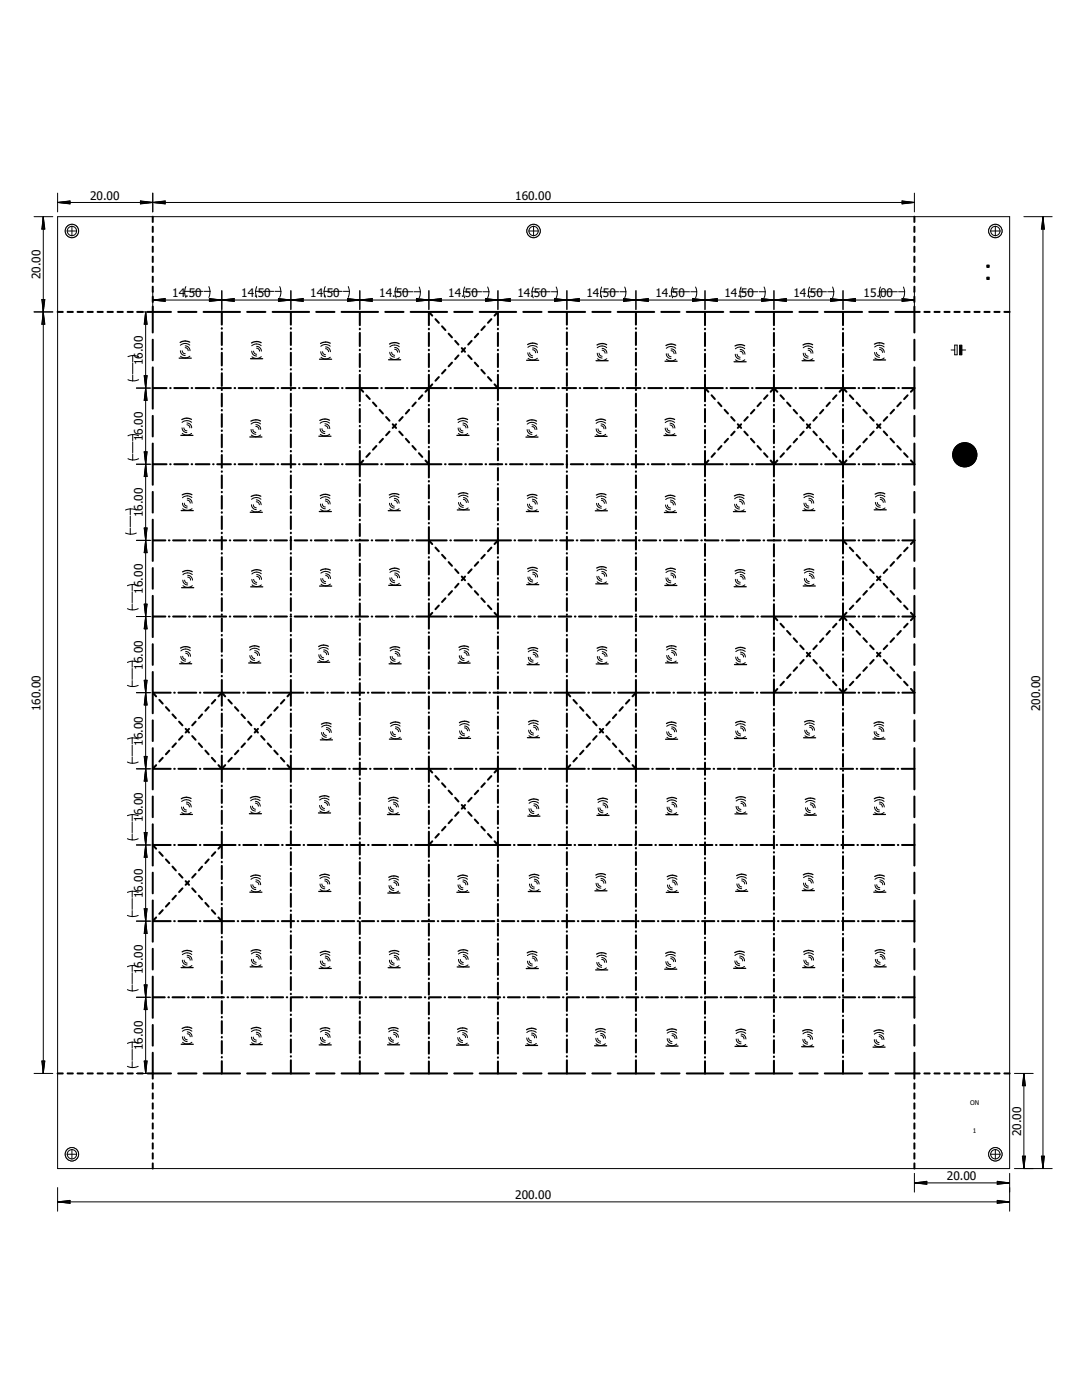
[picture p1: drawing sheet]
<svg xmlns="http://www.w3.org/2000/svg" width="216mm" height="279mm" viewBox="0 0 216 279" stroke-linecap="round" stroke-linejoin="round" font-family="sans-serif">
<defs><g id="words">
<g font-size="2.4">
<text x="18" y="39.9">20.00</text>
<text x="102.8" y="39.9">160.00</text>
<text x="8.1" y="55.8" transform="rotate(-90 8.1 55.8)">20.00</text>
<text x="34.4" y="59.3">14.50</text>
<text x="48.1" y="59.3">14.50</text>
<text x="61.9" y="59.3">14.50</text>
<text x="75.7" y="59.3">14.50</text>
<text x="89.5" y="59.3">14.50</text>
<text x="103.2" y="59.3">14.50</text>
<text x="117" y="59.3">14.50</text>
<text x="130.8" y="59.3">14.50</text>
<text x="144.5" y="59.3">14.50</text>
<text x="158.3" y="59.3">14.50</text>
<text x="172.3" y="59.3">15.00</text>
<text x="28.5" y="72.9" transform="rotate(-90 28.5 72.9)">16.00</text>
<text x="28.5" y="88.1" transform="rotate(-90 28.5 88.1)">16.00</text>
<text x="28.5" y="103.2" transform="rotate(-90 28.5 103.2)">16.00</text>
<text x="28.5" y="118.4" transform="rotate(-90 28.5 118.4)">16.00</text>
<text x="28.5" y="133.6" transform="rotate(-90 28.5 133.6)">16.00</text>
<text x="8.1" y="141.9" transform="rotate(-90 8.1 141.9)">160.00</text>
<text x="207.6" y="141.9" transform="rotate(-90 207.6 141.9)">200.00</text>
<text x="28.5" y="148.8" transform="rotate(-90 28.5 148.8)">16.00</text>
<text x="28.5" y="164" transform="rotate(-90 28.5 164)">16.00</text>
<text x="28.5" y="179.2" transform="rotate(-90 28.5 179.2)">16.00</text>
<text x="28.5" y="194.4" transform="rotate(-90 28.5 194.4)">16.00</text>
<text x="28.5" y="209.6" transform="rotate(-90 28.5 209.6)">16.00</text>
<text x="203.8" y="226.7" transform="rotate(-90 203.8 226.7)">20.00</text>
<text x="102.8" y="239.3">200.00</text>
<text x="188.9" y="235.5">20.00</text>
</g>
<g font-size="1.3">
<text x="193.6" y="220.5">ON</text>
<text x="194.1" y="226">1</text>
</g>
</g></defs>
<g fill="none" stroke="#000" stroke-width=".2">
<path d="M11.5 43.2h190v190h-190zM36.9 58.1l.2 1.3M36.9 58.1h1.1M37.1 57.2l-.2 .9M38.3 58.1h2.1M40.7 58.1h1.2M41.7 57.2l.2 .9M41.9 58.1l-.2 1.3M51 58.1l.2 1.3M51 58.1h1.2M51.2 57.2l-.2 .9M52.5 58.1h2.1"/>
<path d="M54.9 58.1h1.1M55.8 57.2l.2 .9M56 58.1l-.2 1.3M64.7 58.1l.2 1.3M64.7 58.1h1.1M64.9 57.2l-.2 .9M66.1 58.1h2.2M68.5 58.1h1.2M69.5 57.2l.2 .9M69.7 58.1l-.2 1.3M78.8 58.2l.3 1.2M78.8 58.2h1.2"/>
<path d="M79.1 57.3l-.3 .9M80.3 58.2h2.1M82.7 58.2h1.2M83.7 57.3l.2 .9M83.9 58.2l-.2 1.2M92.5 58.2l.2 1.2M92.5 58.2h1.2M92.7 57.3l-.2 .9M93.9 58.2h2.2M96.4 58.2h1.2M97.3 57.3l.3 .9M97.6 58.2l-.3 1.2"/>
<path d="M106.2 58.2l.2 1.2M106.2 58.2h1.2M106.4 57.3l-.2 .9M107.6 58.2h2.2M110 58.2h1.2M111 57.3l.2 .9M111.2 58.2l-.2 1.2M119.8 58.2l.3 1.2M119.8 58.2h1.2M120.1 57.3l-.3 .9M121.3 58.2h2.1M123.7 58.2h1.2"/>
<path d="M124.7 57.3l.2 .9M124.9 58.2l-.2 1.2M134 58.2l.2 1.2M134 58.2h1.2M134.2 57.3l-.2 .9M135.4 58.2h2.2M137.8 58.2h1.2M138.8 57.3l.2 .9M139 58.2l-.2 1.2M147.6 58.2l.3 1.2M147.6 58.2h1.2M147.9 57.3l-.3 .9"/>
<path d="M149.1 58.2h2.1M151.5 58.2h1.2M152.5 57.3l.2 .9M152.7 58.2l-.2 1.2M161.3 58.2l.2 1.2M161.3 58.2h1.2M161.5 57.3l-.2 .9M162.8 58.2h2.1M165.2 58.2h1.2M166.1 57.3l.3 .9M166.4 58.2l-.3 1.2M175.5 58.2l.2 1.2"/>
<path d="M175.5 58.2h1.1M175.7 57.3l-.2 .9M176.9 58.2h2.1M179.3 58.2h1.2M180.3 57.3l.2 .9M180.5 58.2l-.2 1.2M204.3 43.2h5.7M208.1 43.3v189.9M208.1 43.3l.3 2.4h-.6zM208.1 43.3l-.1 2.4M208.1 43.3l.1 2.4M208.1 43.3l-.2 2.4"/>
<path d="M208.1 43.3l.2 2.4M25.5 75.8l1 .2M26.5 71l1.2 .2M26.5 71l-1 .2M26.5 71v1.2M26.5 72.4v2.2M26.5 74.8v1.2M27.7 75.8l-1.2 .2M36 70l.3 .7 .7 .3M36.3 70l.3 .5 .4 .1M37 69.4l.4 .2 .1 .4M37 69l.6 .3 .3 .7"/>
<path d="M37.9 68.9l-.9-.4-1 .4M37.9 71.1a1.42 1.42 0 0 1-1.9 0M50.2 70.1l.1 .2a.9 .9 0 0 0 .9 .8M50.6 70.1l.2 .5 .4 .1M51.2 69.5l.5 .2 .1 .4M51.2 69.1l.7 .3 .3 .7M52.1 69l-.9-.4-1 .4M52.1 71.2a1.42 1.42 0 0 1-1.8 0M64 70.2l.3 .7 .7 .3M64.4 70.2l.1 .3 .5 .3M65 69.6l.3 .1 .3 .5M65 69.2l.7 .3 .2 .7"/>
<path d="M65.9 69.1l-.9-.4-.5 .1-.5 .3M65.9 71.3a1.42 1.42 0 0 1-1.8 0M77.8 70.3l.3 .7 .6 .3M78.1 70.3l.2 .4 .4 .2M78.7 69.7l.4 .1 .3 .5M78.7 69.3l.7 .3 .3 .7M79.7 69.2l-1-.3h-.5l-.4 .3M79.7 71.4a1.45 1.45 0 0 1-1.9 0M105.3 70.4l.3 .7 .7 .3M105.7 70.4l.1 .4 .5 .2M106.3 69.8l.3 .1 .3 .5M106.3 69.4l.7 .3 .3 .7"/>
<path d="M107.2 69.3l-.9-.3h-.5l-.5 .3M107.2 71.5a1.42 1.42 0 0 1-1.8 0M119.2 70.5v.2a.9 .9 0 0 0 .9 .8M119.5 70.5l.2 .3 .4 .3M120.1 69.9l.4 .1 .2 .5M120.1 69.5l.7 .3 .3 .7M121.1 69.4l-1-.4-.5 .1-.4 .3M121.1 71.6a1.42 1.42 0 0 1-1.9 0M132.9 70.6l.3 .7 .7 .3M133.3 70.6l.1 .4 .5 .2M133.9 70l.4 .1 .2 .5M133.9 69.6l.7 .3 .3 .7"/>
<path d="M134.8 69.5l-.9-.3h-.5l-.5 .3M134.9 71.7a1.42 1.42 0 0 1-1.9 0M146.7 70.7l.3 .7 .7 .3M147.1 70.7l.2 .5 .4 .1M147.7 70.1l.3 .1 .3 .5M147.7 69.7l.7 .3 .3 .7M148.6 69.6l-.9-.3h-.5l-.5 .3M148.6 71.8a1.42 1.42 0 0 1-1.9 0M160.3 70.5l.3 .7 .6 .3M160.6 70.5l.2 .3 .4 .3M161.2 69.9l.4 .1 .2 .5M161.2 69.5l.7 .3 .3 .7"/>
<path d="M162.2 69.4l-1-.4-.5 .1-.4 .3M162.2 71.6a1.42 1.42 0 0 1-1.9 0M174.5 70.3l.3 .7 .7 .3M174.9 70.3l.1 .4 .5 .3M175.5 69.7l.5 .3 .1 .3M175.5 69.4l.7 .3 .2 .6M176.4 69.2l-.9-.3-1 .4M176.4 71.4a1.49 1.49 0 0 1-1.8 .1M189.8 69.8h.7M190.5 68.9h.5v1.9h-.5zM191.8 69.8h.9M25.5 91.5l1 .3"/>
<path d="M26.5 86.7l1.2 .3M26.5 86.7l-1 .3M26.5 86.7v1.2M26.5 88.2v2.1M26.5 90.6v1.2M27.7 91.5l-1.2 .3M36.3 85.4l.3 .7 .7 .2M36.4 86.5a1.45 1.45 0 0 0 1.8 0M36.7 85.4l.2 .5 .4 .1M37.3 84.8l.5 .2 .1 .4M37.3 84.4l.7 .3 .2 .7M37.4 99.8l.4 .3 .2 .3"/>
<path d="M37.4 99.4l.7 .3 .2 .7M38.2 84.3l-.9-.4-.5 .1-.5 .3M38.3 99.3l-.9-.3-1 .3M50.1 85.7l.3 .7 .7 .3M50.5 85.7l.1 .4 .5 .2M51.1 85.1l.3 .1 .3 .5M51.1 84.8l.7 .2 .2 .7M51.1 99.8l.7 .3 .3 .6M52 84.6l-.9-.3h-.6l-.4 .3M52 86.8a1.42 1.42 0 0 1-1.9 0M52.1 99.6a1.45 1.45 0 0 0-1.9 .1M63.9 85.6l.3 .6 .6 .3"/>
<path d="M64.2 85.6l.3 .4 .3 .1M64.8 84.9l.5 .3 .1 .4M64.8 84.6l.7 .3 .3 .7M64.9 100l.5 .2 .1 .4M64.9 99.6l.7 .3 .3 .7M65.8 84.4l-1-.3-.5 .1-.4 .3M65.8 86.7l-.6 .3a1.37 1.37 0 0 1-1.3-.3M65.8 99.5l-.9-.4-1 .4M78.7 99.8l.5 .3 .1 .3M78.7 99.5h.2a.9 .9 0 0 1 .8 .9M79.6 99.3l-.9-.3-1 .4M91.4 85.4l.3 .7 .7 .3"/>
<path d="M91.5 86.5a1.45 1.45 0 0 0 1.8 0M91.8 85.4l.1 .4 .5 .2M92.4 84.8l.5 .2 .1 .4M92.4 84.4l.7 .3 .2 .7M92.5 99.7l.3 .1 .3 .5M92.5 99.3l.6 .3 .3 .7M93.3 84.3l-.9-.4-1 .4M93.4 99.2l-.9-.4-1 .4M105.2 85.7l.3 .7 .7 .3M105.6 85.7l.1 .4 .5 .2M106.2 85.1l.3 .1 .3 .5M106.2 84.8l.6 .2 .3 .7"/>
<path d="M106.2 100l.5 .2 .1 .4M106.2 99.6l.7 .3 .3 .7M107.1 84.6a1.45 1.45 0 0 0-1.9 0M107.1 86.8a1.52 1.52 0 0 1-1.9 0M107.1 99.5l-.9-.4-.9 .4M119 85.6l.3 .7 .6 .2M119 86.7a1.45 1.45 0 0 0 1.9 0M119.3 85.6l.3 .5 .3 .1M119.9 85l.5 .2 .1 .4M119.9 84.6l.7 .3 .3 .7M120 99.8l.4 .2 .2 .5M120 99.5h.2a.9 .9 0 0 1 .8 1"/>
<path d="M120.9 84.5l-1-.4-.9 .4M120.9 99.3l-.9-.3-1 .4M132.7 85.4l.3 .7 .7 .3M132.8 86.5a1.45 1.45 0 0 0 1.8 0M133.1 85.4l.2 .5 .4 .1M133.7 84.8l.5 .3 .1 .3M133.7 84.5h.2a.9 .9 0 0 1 .8 .9M133.8 99.8l.7 .3 .2 .7M134.6 84.3l-.9-.3-1 .3M134.7 99.7l-.9-.4-1 .4M147.6 99.7l.6 .2 .3 .7M148.5 99.5l-.9-.3-1 .3"/>
<path d="M161.4 99.8l.5 .3 .1 .3M161.4 99.4l.7 .3 .3 .7M162.3 99.3l-.9-.3-1 .3M175.6 99.7l.5 .2 .2 .4M175.6 99.3l.7 .3 .3 .7M176.6 99.1l-1-.3-.9 .4M25 106.4l1 .2M26 101.6l1.2 .2M26 101.6l-1 .2M26 101.6v1.1M26 103v2.2M26 105.4v1.2"/>
<path d="M26.4 116.6l1.2 .3M26.4 116.6l-1 .3M26.4 116.6v1.3M26.4 118.1v2.2M27.2 106.4l-1.2 .2M36.4 100.4l.3 .7 .7 .3M36.4 101.5a1.45 1.45 0 0 0 1.9 0M36.5 115.8l.3 .7 .6 .2M36.5 116.9a1.45 1.45 0 0 0 1.9 0M36.8 100.4l.1 .4 .5 .2M36.8 115.8l.3 .5 .3 .1M37.4 115.2l.5 .2 .1 .4"/>
<path d="M37.4 114.8l.7 .3 .3 .7M38.4 114.7l-1-.4-.9 .4M50.2 100.7l.3 .7 .6 .3M50.2 115.6l.3 .7 .7 .3M50.3 116.7a1.45 1.45 0 0 0 1.9 0M50.5 100.7l.2 .4 .4 .2M50.6 115.6l.3 .5 .3 .1M51.1 100.1l.4 .1 .3 .5M51.2 115l.5 .3 .1 .3M51.2 114.7l.7 .2 .3 .7M52.1 101.8a1.52 1.52 0 0 1-1.9 .1M52.1 114.5l-.9-.3-1 .4"/>
<path d="M63.9 100.6l.3 .7 .7 .2M64 101.7a1.45 1.45 0 0 0 1.8 0M64 115.5l.3 .7 .7 .2M64.3 100.6l.3 .5 .3 .1M64.4 115.5l.1 .3 .5 .3M65 114.9l.3 .1 .3 .5M65 114.5l.7 .3 .3 .7M65.9 114.4l-.9-.4-1 .4M65.9 116.6a1.45 1.45 0 0 1-1.8 0M77.7 100.4l.3 .7 .7 .3M77.8 101.5a1.45 1.45 0 0 0 1.8 0M77.8 115.3l.3 .7 .7 .3"/>
<path d="M78.1 100.4l.2 .5 .4 .1M78.1 115.3l.3 .5 .4 .1M78.8 114.7l.3 .1 .3 .5M78.8 114.4l.6 .2 .3 .7M79.7 114.2l-.9-.3-.5 .1-.5 .2M79.7 116.4a1.42 1.42 0 0 1-1.9 0M91.5 100.3l.3 .7 .7 .2M91.9 100.3l.2 .5 .4 .1M93.4 101.4a1.45 1.45 0 0 1-1.9 0M105.3 100.6l.2 .7 .7 .3M105.3 101.7a1.45 1.45 0 0 0 1.9 0M105.3 115.2l.3 .6 .7 .3"/>
<path d="M105.6 100.6l.3 .5 .3 .1M105.7 115.2l.1 .3 .5 .3M106.3 114.6l.4 .1 .2 .5M106.3 114.2l.7 .3 .3 .7M107.2 114.1l-.9-.4-.5 .1-.5 .3M107.3 116.3a1.45 1.45 0 0 1-1.9 0M119 100.5l.3 .6 .7 .3M119.1 101.6a1.45 1.45 0 0 0 1.8 0M119.1 115l.3 .7 .7 .3M119.1 116.1a1.45 1.45 0 0 0 1.9 0M119.4 100.5l.1 .3 .5 .2M119.5 115l.2 .5 .4 .1"/>
<path d="M120.1 114.4l.5 .3 .1 .3M120.1 114l.7 .3 .3 .7M121 113.9l-.9-.3-1 .3M132.8 100.8l.3 .7 .7 .2M132.8 101.9a1.48 1.48 0 0 0 1.9 0M132.9 115.3l.3 .7 .7 .3M133.2 100.8l.1 .3 .5 .3M133.2 115.3l.3 .5 .4 .2M133.8 100.2l.5 .2 .1 .4M133.9 114.7l.4 .3 .2 .3M133.9 114.4l.6 .3 .3 .6M134.8 114.2l-.9-.3-.6 .1-.4 .3"/>
<path d="M134.8 116.4a1.42 1.42 0 0 1-1.9 .1M146.6 100.6l.3 .7 .7 .3M146.6 101.7a1.45 1.45 0 0 0 1.9 0M146.7 115.6l.3 .7 .7 .3M146.8 116.7a1.45 1.45 0 0 0 1.8 0M146.9 100.6l.3 .5 .4 .1M147.1 115.6l.2 .5 .4 .1M147.6 100l.4 .3 .1 .3M147.7 115l.5 .3 .1 .3M147.7 114.6l.7 .3 .3 .7M148.6 114.5l-.9-.3-1 .3M160.4 100.4l.3 .7 .7 .3"/>
<path d="M160.5 101.5a1.45 1.45 0 0 0 1.8 0M160.5 115.5l.3 .6 .7 .3M160.5 116.6a1.45 1.45 0 0 0 1.9 0M160.8 100.4l.2 .5 .4 .1M160.9 115.5l.2 .5 .4 .1M161.5 114.9l.5 .2 .1 .4M161.5 114.5l.7 .3 .2 .7M162.4 114.3l-.9-.3-1 .4M174.7 100.3l.3 .6 .6 .3M174.7 101.4a1.48 1.48 0 0 0 1.9 0M175 100.3l.3 .5 .3 .1M25.4 121.5l1 .2"/>
<path d="M25.4 136.8l1 .2M26.4 132l1.2 .2M26.4 132l-1 .2M26.4 120.5v1.2M26.4 132v1.2M26.4 133.4v2.2M26.4 135.8v1.2M27.6 121.5l-1.2 .2M27.6 136.8l-1.2 .2M36.1 131l.3 .7 .6 .2M36.1 132.1a1.48 1.48 0 0 0 1.9 0M36.4 131l.3 .5 .3 .1"/>
<path d="M37 130.4l.4 .1 .3 .5M37 130l.7 .3 .3 .7M38 129.9l-1-.4-.9 .4M49.8 130.8l.3 .7 .7 .3M49.9 131.9a1.45 1.45 0 0 0 1.9 0M50.2 130.8l.3 .5 .3 .1M50.8 130.2l.5 .3 .1 .3M50.8 129.9l.7 .2 .3 .7M51.8 129.7l-1-.3-1 .4M63.6 130.7l.3 .7 .7 .2M64 130.7l.1 .3 .5 .3M64.6 130.1l.3 .1 .3 .5"/>
<path d="M64.6 129.7l.7 .3 .3 .7M65.5 129.6l-.9-.4-1 .4M65.5 131.8a1.42 1.42 0 0 1-1.8 0M77.9 131l.2 .7 .7 .3M77.9 132.1a1.45 1.45 0 0 0 1.9 0M78.2 131l.3 .5 .3 .1M78.8 130.4l.5 .2 .1 .4M78.8 130l.7 .3 .3 .7M79.8 129.9l-1-.4-.9 .4M91.7 130.9l.2 .6 .7 .3M92 130.9l.2 .4 .4 .1M92.6 130.2l.4 .1 .2 .6"/>
<path d="M92.6 129.9l.7 .3 .3 .7M93.5 129.7l-.9-.3-.9 .4M93.6 131.9a1.45 1.45 0 0 1-1.9 .1M105.4 131.2l.3 .6 .7 .3M105.5 132.3a1.45 1.45 0 0 0 1.8 0M105.8 131.2l.2 .5 .4 .1M106.4 130.6l.5 .2 .1 .4M106.4 130.2l.7 .3 .2 .7M107.3 130l-.9-.3-1 .4M119.2 131l.3 .7 .7 .3M119.2 132.1a1.45 1.45 0 0 0 1.9 0M119.5 131l.3 .5 .4 .1"/>
<path d="M120.2 130.4l.4 .3 .2 .3M120.2 130l.6 .3 .3 .7M121.1 129.9l-.9-.3-1 .3M133 130.8l.3 .7 .7 .3M133.1 131.9a1.45 1.45 0 0 0 1.8 0M133.4 130.8l.2 .5 .4 .1M134 130.2l.5 .3 .1 .3M134 129.8l.7 .3 .3 .7M134.9 129.7l-.9-.4-1 .4M146.8 131.1l.3 .7 .7 .3M147.2 131.1l.1 .4 .5 .2M147.8 130.5l.3 .1 .3 .5"/>
<path d="M147.8 130.2l.7 .3 .2 .6M148.7 130l-.9-.3-.5 .1-.5 .2M148.7 132.2l-.6 .3a1.34 1.34 0 0 1-1.2-.3M25.4 152.1l1 .2M26.4 147.3l1.2 .2M26.4 147.3l-1 .2M26.4 147.3v1.2M26.4 148.7v2.2M26.4 151.1v1.2M27.6 152.1l-1.2 .2M38.1 159.9l-.9-.3-1 .4M51 159.9l.6 .3 .3 .7"/>
<path d="M51.9 159.8l-.9-.4-.5 .1-.5 .3M64.2 146.2l.3 .7 .6 .2M64.2 147.3a1.45 1.45 0 0 0 1.9 0M64.5 146.2l.1 .3 .5 .3M64.7 159.8l.7 .3 .3 .6M65.1 145.6l.5 .2 .1 .4M65.1 145.2l.7 .3 .3 .7M65.7 159.6l-1-.3-.5 .1-.4 .3M66.1 145.1l-1-.4-.9 .4M78 146l.2 .7 .7 .3M78 147.1a1.48 1.48 0 0 0 1.9 0M78.3 146l.2 .5 .4 .1"/>
<path d="M78.9 145.4l.5 .3 .1 .3M78.9 145.1l.7 .2 .3 .7M79.4 160l-.9-.4-.5 .1-.4 .3M79.8 144.9l-.9-.3-.9 .3M91.7 145.9l.3 .7 .7 .2M92.1 145.9l.2 .4 .4 .2M92.7 145.3l.3 .1 .3 .5M92.7 144.9l.7 .3 .2 .7M93.6 144.8l-.9-.4-1 .4M93.6 147a1.42 1.42 0 0 1-1.8 0M105.5 145.7l.3 .7 .6 .3M105.9 145.7l.1 .4 .4 .2"/>
<path d="M106.4 145.1l.4 .1 .3 .5M106.4 144.8l.7 .2 .3 .7M107.4 144.6l-1-.3-.5 .1-.4 .2M107.4 146.8a1.42 1.42 0 0 1-1.9 0M133 146l.3 .7 .7 .3M133.4 146l.2 .5 .4 .1M134 145.4l.4 .1 .2 .5M134 145.1l.7 .3 .3 .6M134.9 144.9l-.9-.3-1 .3M134.9 147.1a1.42 1.42 0 0 1-1.8 .1M135 160l-.9-.4-.5 .1-.5 .3M146.8 145.9l.3 .7 .7 .3"/>
<path d="M147.2 145.9l.1 .3 .5 .3M147.8 145.3l.3 .1 .3 .5M147.8 144.9l.7 .3 .2 .7M147.8 160l.7 .3 .3 .6M148.7 144.8l-.9-.4-.5 .1-.5 .3M148.7 147a1.42 1.42 0 0 1-1.8 0M148.8 159.8l-1-.3-.5 .1-.4 .3M160.6 145.7l.3 .7 .6 .3M161 145.7l.1 .4 .4 .2M161.5 145.1l.4 .1 .3 .5M161.5 144.8l.7 .3 .3 .6M162.5 144.6l-1-.3-.5 .1-.4 .3"/>
<path d="M162.5 146.8a1.45 1.45 0 0 1-1.9 .1M174.4 146l.3 .7 .7 .3M174.5 147.1a1.45 1.45 0 0 0 1.8 0M174.8 146l.2 .5 .4 .1M175.4 145.4l.5 .2 .1 .4M175.4 145l.2 .1a.9 .9 0 0 1 .8 .9M176.3 144.9l-.9-.4-1 .4M176.4 159.9l-.9-.3-1 .4M25.4 167.4l1 .2M26.4 162.6l1.2 .2M26.4 162.6l-1 .2M26.4 177.9l1.2 .2"/>
<path d="M26.4 177.9l-1 .2M26.4 162.6v1.2M26.4 164v2.2M26.4 166.4v1.2M26.4 177.9v1.2M26.4 179.3v2.2M27.6 167.4l-1.2 .2M36.2 161.1l.3 .6 .7 .3M36.6 161.1l.3 .4 .3 .1M37.2 160.4l.3 .1 .3 .6M37.2 160.1l.7 .3 .3 .7M38.1 162.1a1.45 1.45 0 0 1-1.8 .1"/>
<path d="M50 160.9l.3 .7 .7 .3M50.1 176.6l.3 .6 .7 .3M50.1 177.7a1.45 1.45 0 0 0 1.9 0M50.4 160.9l.2 .5 .4 .1M50.4 176.6l.3 .5 .4 .1M51 160.3l.3 .1 .3 .5M51.1 176l.4 .2 .1 .4M51.1 175.6l.6 .3 .3 .7M51.9 162a1.42 1.42 0 0 1-1.9 0M52 175.5l-.9-.4-1 .4M63.8 160.7l.3 .7 .6 .3M63.9 176.4l.2 .7 .7 .3"/>
<path d="M64.1 160.7l.2 .4 .4 .3M64.2 176.4l.3 .5 .3 .1M64.7 160.1l.5 .3 .1 .3M64.8 175.8l.4 .1 .2 .5M64.8 175.5l.7 .2 .3 .7M65.7 161.8a1.42 1.42 0 0 1-1.9 .1M65.7 175.3l-.9-.3-.9 .3M65.8 177.5a1.45 1.45 0 0 1-1.9 0M77.6 161.1l.2 .7 .7 .2M77.6 176.7l.3 .7 .7 .3M77.7 177.8a1.45 1.45 0 0 0 1.8 0M77.9 161.1l.1 .3 .5 .3"/>
<path d="M78 176.7l.2 .5 .4 .1M78.5 160.5l.4 .1 .2 .5M78.5 160.1l.7 .3 .3 .7M78.6 176.1l.5 .3 .1 .3M78.6 175.8l.7 .3 .2 .6M79.5 162.2a1.45 1.45 0 0 1-1.9 0M79.5 175.6l-.9-.3-1 .4M91.4 176.6l.3 .7 .7 .2M91.4 177.7a1.45 1.45 0 0 0 1.9 0M91.8 176.6l.2 .5 .4 .1M92.4 176l.5 .2 .1 .4M92.4 175.6l.6 .3 .3 .7"/>
<path d="M93.3 175.5l-.9-.4-1 .4M105.6 161.4l.3 .7 .6 .2M105.6 162.5a1.48 1.48 0 0 0 1.9 0M105.6 176.4l.3 .7 .7 .3M105.9 161.4l.3 .5 .3 .1M106 176.4l.3 .5 .3 .1M106.5 160.8l.4 .1 .2 .5M106.5 160.4l.7 .3 .3 .7M106.6 175.8l.5 .3 .1 .3M106.6 175.5l.7 .2 .3 .7M107.5 160.3l-1-.4-.9 .4M107.5 175.3l-.9-.3-1 .3"/>
<path d="M107.5 177.5a1.42 1.42 0 0 1-1.8 0M118.9 176.3l.3 .7 .7 .2M119.3 176.3l.1 .3 .5 .3M119.3 161.2l.3 .7 .7 .3M119.7 161.2l.3 .5 .3 .1M119.9 175.7l.4 .1 .2 .5M119.9 175.3l.7 .3 .3 .7M120.3 160.6l.3 .1 .3 .5M120.3 160.3l.7 .2 .3 .7M120.8 175.2l-.9-.4-1 .4M120.8 177.4a1.42 1.42 0 0 1-1.8 0M121.2 160.1l-.9-.3-1 .3"/>
<path d="M121.2 162.3a1.42 1.42 0 0 1-1.8 0M133.1 161.1l.3 .7 .7 .3M133.2 176.6l.3 .7 .7 .3M133.5 161.1l.1 .3 .5 .3M133.5 176.6l.3 .5 .4 .1M134.1 160.5l.3 .1 .3 .5M134.1 160.1l.7 .3 .2 .7M134.2 176l.3 .1 .2 .5M134.2 175.6l.6 .3 .3 .7M135 162.2a1.42 1.42 0 0 1-1.8 0M135.1 175.5l-.9-.3-1 .3M135.1 177.7a1.42 1.42 0 0 1-1.9 0"/>
<path d="M146.9 160.9l.3 .7 .6 .3M147 176.4l.3 .7 .7 .3M147.1 177.5l.9 .3 .9-.3M147.3 160.9l.1 .4 .4 .2M147.4 176.4l.2 .5 .4 .1M147.8 160.3l.4 .1 .3 .5M148 175.8l.4 .1 .2 .5M148 175.4l.7 .3 .3 .7M148.8 162a1.45 1.45 0 0 1-1.9 .1M148.9 175.3l-.9-.4-1 .4M160.3 176.2l.3 .7 .7 .3M160.7 176.2l.1 .4 .5 .2"/>
<path d="M160.7 161.2l.3 .7 .7 .3M160.8 162.3a1.45 1.45 0 0 0 1.8 0M161.1 161.2l.1 .3 .5 .3M161.3 175.6l.3 .1 .3 .5M161.3 175.3l.7 .3 .3 .6M161.7 160.6l.4 .1 .2 .5M161.7 160.2l.2 .1a.9 .9 0 0 1 .8 .9M162.2 175.1l-.9-.3-1 .4M162.2 177.3a1.42 1.42 0 0 1-1.8 .1M162.6 160.1l-.9-.4-1 .4M174.5 161.1l.3 .6 .7 .3M174.6 176.6l.3 .6 .7 .3"/>
<path d="M174.6 177.7a1.45 1.45 0 0 0 1.9 0M174.9 161.1l.2 .4 .4 .1M174.9 176.6l.3 .5 .4 .1M175.5 160.4l.3 .1 .3 .6M175.5 160.1l.6 .3 .3 .7M175.6 176l.4 .2 .1 .4M175.6 175.6l.6 .3 .3 .7M176.4 162.1a1.42 1.42 0 0 1-1.9 .1M176.5 175.5l-.9-.4-1 .4M25.4 182.7l1 .2M25.4 197.5l1 .3M26.4 192.7l1.2 .2"/>
<path d="M26.4 192.7l-1 .2M26.4 181.7v1.2M26.4 192.7v1.2M26.4 194.1v2.2M26.4 196.6v1.2M27.6 182.7l-1.2 .2M27.6 197.5l-1.2 .3M36.4 191.6l.3 .7 .6 .3M36.7 191.6l.2 .4 .4 .2M37.3 191l.4 .1 .3 .5M37.3 190.6l.3 .1a.9 .9 0 0 1 .7 .9M38.3 190.5l-1-.3-.9 .3"/>
<path d="M38.3 192.7a1.42 1.42 0 0 1-1.9 0M50.2 191.5l.2 .7 .7 .2M50.5 191.5l.1 .3 .5 .3M51.1 190.9l.4 .1 .2 .5M51.1 190.5l.7 .3 .3 .7M52 190.4l-.9-.4-.5 .1-.4 .3M52.1 192.6a1.45 1.45 0 0 1-1.9 0M63.9 191.8l.3 .7 .7 .2M64 192.9a1.45 1.45 0 0 0 1.8 0M64.3 191.8l.2 .5 .4 .1M64.9 191.2l.5 .2 .1 .4M64.9 190.8l.7 .3 .2 .7"/>
<path d="M65.8 190.7l-.9-.4-1 .4M77.7 191.6l.3 .7 .7 .3M78.1 191.6l.1 .4 .5 .2M78.7 191l.3 .1 .3 .5M78.7 190.7l.7 .2 .2 .7M79.6 190.5l-.9-.3-1 .3M79.6 192.7a1.42 1.42 0 0 1-1.9 0M91.5 191.5l.3 .7 .6 .2M91.8 191.5l.1 .3 .5 .3M92.4 190.9l.4 .1 .2 .5M92.4 190.5l.7 .3 .3 .7M93.4 190.4l-1-.4-.5 .1-.4 .3"/>
<path d="M93.4 192.6a1.45 1.45 0 0 1-1.9 0M105.2 191.8l.3 .7 .7 .3M105.6 191.8l.3 .5 .3 .1M106.2 191.2l.4 .1 .2 .5M106.2 190.8l.7 .3 .3 .7M107.1 190.7l-.9-.3-1 .3M107.1 192.9a1.42 1.42 0 0 1-1.8 0M119.1 192.1l.3 .6 .7 .3M119.5 192.1l.1 .3 .5 .3M120.1 191.5l.3 .1 .3 .5M120.1 191.1l.6 .3 .3 .7M121 191l-.9-.4-.6 .1-.4 .3"/>
<path d="M121 193.2a1.52 1.52 0 0 1-1.9 0M132.9 191.9l.2 .7 .7 .3M132.9 193a1.45 1.45 0 0 0 1.9 0M133.2 191.9l.3 .5 .3 .1M133.8 191.3l.5 .3 .1 .3M133.8 190.9l.7 .3 .3 .7M134.7 190.8l-.9-.3-.5 .1-.4 .2M146.6 191.8l.3 .6 .7 .3M146.7 192.9a1.45 1.45 0 0 0 1.8 0M147 191.8l.3 .5 .3 .1M147.6 191.2l.5 .2 .1 .4M147.6 190.8h.2a.9 .9 0 0 1 .8 1"/>
<path d="M148.5 190.6l-.9-.3-1 .4M160.4 191.6l.3 .7 .7 .3M160.8 191.6l.2 .5 .4 .1M161.4 191l.3 .1 .3 .5M161.4 190.6l.7 .3 .2 .7M162.3 190.5l-.9-.3-1 .3M162.3 192.7a1.45 1.45 0 0 1-1.9 0M174.7 191.5l.2 .7 .7 .2M175 191.5l.1 .3 .5 .3M175.6 190.9l.4 .1 .2 .5M175.6 190.5l.7 .3 .3 .7M176.6 190.4l-1-.4-.5 .1-.4 .3"/>
<path d="M176.6 192.6a1.45 1.45 0 0 1-1.9 0M25.4 212.8l1 .3M26.4 208l1.2 .2M26.4 208l-1 .2M26.4 208v1.2M26.4 209.4v2.2M26.4 211.9v1.2M27.6 212.8l-1.2 .3M36.4 206.9l.3 .7 .7 .3M36.7 206.9l.3 .5 .4 .1M37.4 206.3l.3 .1 .3 .5M37.4 205.9l.6 .3 .3 .7"/>
<path d="M38.3 205.8l-.9-.3-1 .3M38.3 208l-.6 .3a1.37 1.37 0 0 1-1.3-.3M50.2 207l.2 .6 .7 .3M50.5 207l.2 .3 .4 .3M51.1 206.4l.5 .2 .1 .4M51.1 206l.7 .3 .3 .7M52 205.9l-.9-.4-.5 .1-.4 .3M52.1 208.1a1.42 1.42 0 0 1-1.9 0M63.9 207l.3 .7 .7 .3M64.3 207l.1 .4 .5 .2M64.9 206.4l.4 .1 .2 .5M64.9 206.1l.7 .3 .3 .6"/>
<path d="M65.8 205.9l-.9-.3-.5 .1-.5 .3M65.8 208.1a1.45 1.45 0 0 1-1.8 .1M77.6 207l.3 .7 .6 .3M77.6 208.1a1.48 1.48 0 0 0 1.9 0M77.9 207l.3 .5 .3 .1M78.5 206.4l.5 .3 .1 .3M78.5 206l.7 .3 .3 .7M79.5 205.9l-1-.3-.5 .1-.4 .2M91.3 207.1l.3 .7 .7 .2M91.7 207.1l.2 .5 .4 .1M92.3 206.5l.5 .2 .1 .4M92.3 206.1l.7 .3 .3 .7"/>
<path d="M93.2 206l-.9-.4-1 .4M93.2 208.2a1.49 1.49 0 0 1-1.8 0M105.1 207.1l.3 .7 .7 .3M105.5 207.1l.1 .4 .5 .3M106.1 206.5l.5 .3 .1 .3M106.1 206.2l.7 .3 .2 .6M107 206l-.9-.3-.5 .1-.5 .3M107 208.2a1.42 1.42 0 0 1-1.8 .1M118.9 207.2l.3 .7 .6 .3M119.3 207.2l.1 .4 .4 .2M119.8 206.6l.4 .1 .3 .5M119.8 206.2l.7 .3 .3 .7"/>
<path d="M120.8 206.1l-1-.3h-.5l-.4 .3M120.8 208.3a1.45 1.45 0 0 1-1.9 0M133.1 207.3l.3 .7 .7 .2M133.5 207.3l.1 .3 .5 .3M134.1 206.7l.4 .1 .2 .5M134.1 206.3l.7 .3 .3 .7M135 206.2l-.9-.4-1 .4M135 208.4a1.45 1.45 0 0 1-1.8 0M146.9 207.3l.3 .7 .7 .3M146.9 208.4a1.45 1.45 0 0 0 1.9 0M147.3 207.3l.2 .5 .4 .1M147.9 206.7l.5 .3 .1 .3"/>
<path d="M147.9 206.4l.6 .3 .3 .6M148.8 206.2l-.9-.3-1 .4M160.2 207.4l.3 .7 .7 .3M160.2 208.5a1.48 1.48 0 0 0 1.9 0M160.6 207.4l.2 .5 .4 .1M161.2 206.8l.3 .1 .3 .5M161.2 206.4l.6 .3 .3 .7M162.1 206.3l-.9-.3-1 .3M174.5 207.5l.2 .7 .7 .2M174.5 208.6l.9 .3 1-.3M174.8 207.5l.1 .3 .5 .3M175.4 206.9l.5 .2 .1 .4"/>
<path d="M175.4 206.5l.7 .3 .3 .7M176.3 206.4l-.9-.4-.5 .1-.4 .3M11.5 237v4.7M11.6 239.9h189.8M11.6 239.9l2.4-.3v.6zM11.6 239.9l2.4 .1M11.6 239.9l2.4 .2M14 239.7l-2.4 .2M14 239.6l-2.4 .3M199 239.6l2.4 .3-2.4 .3zM199 239.7l2.4 .2M199 239.6l2.4 .3"/>
<path d="M201.4 239.9l-2.4 .1M201.4 239.9l-2.4 .2M201.5 237v4.7M204.3 233.2h5.7M207.8 230.7h.6l-.3 2.5zM207.9 230.7l.2 2.5M208 230.7l.1 2.5M208.2 230.7l-.1 2.5M208.3 230.7l-.2 2.5"/>
<circle cx="14.4" cy="230.4" r="1.33"/>
</g>
<circle cx="192.5" cy="90.8" r="2.41" fill="#000" stroke="#000" stroke-width=".2"/>
<g fill="none" stroke="#000" stroke-width=".4">
<path d="M30.5 43.2v1.1M30.5 45.3v1M30.5 47.2v1.1M30.5 49.2v1.1M30.5 51.2v1.1M30.5 53.2v1.1M30.5 55.2v1.1M30.5 57.2v1.1M30.5 59.2v1.1M182.5 43.2v1.1M182.5 45.3v1M182.5 47.2v1.1"/>
<path d="M182.5 49.2v1.1M182.5 51.2v1.1M182.5 53.2v1.1M182.5 55.2v1.1M182.5 57.2v1.1M182.5 59.2v1.1M11.5 62.3h1M13.5 62.3h1M15.5 62.3h1M17.5 62.3h1M19.5 62.3h1M21.5 62.3h1"/>
<path d="M23.5 62.3h1M25.5 62.3h1M27.5 62.3h1M29.4 62.3h4.7M30.5 61.2v5.2M30.5 67.8v4.1M30.5 73.3v8.3M30.5 77.4h2.7M34 77.4h.1M34.8 77.4h2.7M35.6 62.3h3.6M38.2 77.4h.2"/>
<path d="M39.1 77.4h2.7M40.6 62.3h7.3M42.5 77.4h.1M43.3 77.4h2.8M44.3 62.3v2.5M44.3 65.5v.1M44.3 66.3v2.6M44.3 69.6v.1M44.3 70.4v2.5M44.3 73.7v.1M44.3 74.5v2.5M44.3 77.7v.2"/>
<path d="M44.3 78.6v2.5M46.8 77.4h.1M47.6 77.4h2.8M49.3 62.3h3.7M51.1 77.4h.1M51.9 77.4h2.8M54.4 62.3h7.3M55.4 77.4h.1M56.2 77.4h2.7M58 62.3v2.5M58 65.5v.1M58 66.3v2.6"/>
<path d="M58 69.6v.1M58 70.4v2.5M58 73.7v.1M58 74.5v2.5M58 77.7v.2M58 78.6v2.5M59.7 77.4h.1M60.5 77.4h2.7M63.1 62.3h3.6M63.9 77.4h.2M64.8 77.4h2.7M68.2 62.3h7.2"/>
<path d="M68.2 77.4h.1M69.1 77.4h6.3M71.8 62.3v2.6M71.8 65.6v.1M71.8 66.4v2.7M71.8 69.8v.1M71.8 70.6v2.7M71.8 74v.1M71.8 74.8v5.3M71.8 77.4l.7 .8M73.1 78.9l.7 .7M76.1 77.4h.1"/>
<path d="M76.9 62.3h3.6M76.9 77.4h3.6M81.2 77.4h.1M81.9 62.3h7.3M82 77.4h7.1M84.3 78.9l-.7 .7M85.6 65.6v.1M85.6 66.4v2.7M85.6 69.8v.1M85.6 70.6v2.7M85.6 74v.1M85.6 74.8v5.3"/>
<path d="M86.3 63l-.7-.7v2.6M86.3 76.7l-1.4 1.5M86.9 63.7l.7 .7M87.6 75.2l-.7 .8M88.2 65.1l.7 .8M88.9 73.8l-.7 .7M89.5 66.6l.7 .7M89.9 77.4h.1M90.2 72.4l-.7 .7M90.6 62.3h3.7M90.7 77.4h3.6M90.8 68l.7 .8"/>
<path d="M91.5 70.9l-.7 .8M92.1 69.5l.7 .7M92.8 69.5l-.7 .7M93.4 70.9l.7 .8M94.1 68l-.7 .8M94.7 72.4l.7 .7M95 77.4h.1M95.4 66.6l-.7 .7M95.7 62.3h7.3M95.8 77.4h6.3M96.1 73.8l.6 .7M96.7 65.1l-.6 .8"/>
<path d="M97.4 75.2l.6 .8M98 63.7l-.6 .7M98.7 63l.7-.7v2.6M98.7 76.7l.7 .7M99.4 65.6v.1M99.4 66.4v2.7M99.4 69.8v.1M99.4 70.6v2.7M99.4 74v.1M99.4 74.8v5.1M102.8 77.4h.1M103.6 77.4h2.8"/>
<path d="M104.4 62.3h3.7M107.1 77.4h.1M107.9 77.4h2.8M109.5 62.3h7.3M111.4 77.4h.1M112.2 77.4h2.8M113.1 62.3v2.5M113.1 65.5v.1M113.1 66.3v2.6M113.1 69.6v.1M113.1 70.4v2.5M113.1 73.7v.1"/>
<path d="M113.1 74.5v2.5M113.1 77.7v.2M113.1 78.6v2.5M115.7 77.4h.1M116.5 77.4h2.7M118.2 62.3h3.6M120 77.4h.1M120.8 77.4h2.7M123.3 62.3h7.2M124.2 77.4h.2M125.1 77.4h2.7M126.9 62.3v2.5"/>
<path d="M126.9 65.5v.1M126.9 66.3v2.6M126.9 69.6v.1M126.9 70.4v2.5M126.9 73.7v.1M126.9 74.5v2.5M126.9 77.7v.2M126.9 78.6v2.5M128.5 77.4h.2M129.3 77.4h2.8M132 62.3h3.6M132.8 77.4h.1"/>
<path d="M133.6 77.4h2.8M137 62.3h7.3M137.1 77.4h.1M137.9 77.4h6.3M140.7 62.3v2.6M140.7 65.6v.1M140.7 66.4v2.7M140.7 69.8v.1M140.7 70.6v2.7M140.7 74v.1M140.7 74.8v5.3M140.7 77.4l.7 .8"/>
<path d="M142 78.9l.6 .7M144.9 77.4h.2M145.7 62.3h3.7M145.8 77.4h3.5M150.1 77.4h.1M150.8 62.3h7.3M150.9 77.4h7.1M153.1 78.9l-.6 .7M153.8 78.2l.6-.8 .7 .8M154.4 62.3v2.6M154.4 65.6v.1M154.4 66.4v2.7"/>
<path d="M154.4 69.8v.1M154.4 70.6v2.7M154.4 74v.1M154.4 74.8v5.3M155.7 78.9l.7 .7M158.7 77.4h.1M159.5 62.3h3.7M159.6 77.4h3.5M163.8 77.4h.1M164.6 62.3h7.4M164.7 77.4h5.9M166.9 78.9l-.7 .7"/>
<path d="M167.5 78.2l.7-.8 .7 .8M168.2 62.3v2.6M168.2 65.6v.1M168.2 66.4v2.7M168.2 69.8v.1M168.2 70.6v2.7M168.2 74v.1M168.2 74.8v5.3M169.6 78.9l.7 .8M171.3 77.4h.1M172.2 77.4h2.4M173.4 62.3h3.8"/>
<path d="M175.3 77.4h.1M176.1 77.4h2.4M178.7 62.3h4.8M179.2 77.4h.1M180.1 77.4h2.4l-.7 .8M181.1 78.9l-.7 .8M182.5 61.2v5.2M182.5 67.8v4.1M182.5 73.3v8.3M184.4 62.3h1.1M186.5 62.3h1M188.4 62.3h1.1"/>
<path d="M190.4 62.3h1.1M192.4 62.3h1.1M194.4 62.3h1.1M196.4 62.3h1.1M198.4 62.3h1.1M200.4 62.3h1.1M30.5 83v4.1M30.5 88.5v8.3M30.5 98.2v4.1M30.5 92.6h2.7M34 92.6h.1M34.8 92.6h2.7"/>
<path d="M38.2 92.6h.2M39.1 92.6h2.7M42.5 92.6h.1M43.3 92.6h2.8M44.3 81.8v.1M44.3 82.7v2.5M44.3 85.9v.1M44.3 86.7v2.6M44.3 90v.1M44.3 90.8v2.5M44.3 94.1v.1M44.3 94.9v2.5"/>
<path d="M44.3 98.1v.2M44.3 99v2.5M46.8 92.6h.1M47.6 92.6h2.8M51.1 92.6h.1M51.9 92.6h2.8M55.4 92.6h.1M56.2 92.6h2.7M58 81.8v.1M58 82.7v2.5M58 85.9v.1M58 86.7v2.6"/>
<path d="M58 90v.1M58 90.8v2.5M58 94.1v.1M58 94.9v2.5M58 98.1v.2M58 99v2.5M59.7 92.6h.1M60.5 92.6h2.7M63.9 92.6h.2M64.8 92.6h2.7M68.2 92.6h.1M69.1 92.6h6.3"/>
<path d="M71.8 80.8v.1M71.8 81.6v2.7M71.8 85v.1M71.8 85.8v2.7M71.8 89.2v.1M71.8 90v5.1M71.8 95.8v.1M71.8 96.6v2.4M71.8 99.8v.1M72.5 91.9l-.7 .7M73.8 90.4l-.7 .8M74.4 80.3l.7 .8"/>
<path d="M75.1 89l-.7 .7M75.7 81.8l.7 .7M76.1 92.6h.1M76.4 87.6l-.7 .7M76.9 92.6h3.6M77 83.2l.7 .8M77.7 86.1l-.7 .8M78.4 84.7l.6 .7M79 84.7l-.6 .7M79.7 86.1l.6 .8M80.3 83.2l-.6 .8M81 87.6l.6 .7"/>
<path d="M81.2 92.6h.1M81.6 81.8l-.6 .7M82 92.6h6.1M82.3 89l.7 .7M83 80.3l-.7 .8M83.6 90.4l.7 .8M84.9 91.9l.7 .7M85.6 80.8v.1M85.6 81.6v2.7M85.6 85v.1M85.6 85.8v2.7M85.6 89.2v.1"/>
<path d="M85.6 90v5.3M85.6 96v.1M85.6 96.8v2.7M88.8 92.6h.1M89.6 92.6h2.5M92.8 92.6h.2M93.7 92.6h2.5M96.9 92.6h.1M97.7 92.6h2.5M99.4 80.6v.1M99.4 81.4v2.5M99.4 84.6v.1"/>
<path d="M99.4 85.4v2.5M99.4 88.6v.1M99.4 89.4v2.5M99.4 92.6v.1M99.4 93.4v2.5M99.4 96.6v.1M99.4 97.4v2.4M100.9 92.6h.1M101.8 92.6h2.5M105 92.6h.1M105.8 92.6h2.5M109 92.6h.1"/>
<path d="M109.9 92.6h2.5M113.1 92.6h.1M113.1 81.8v.1M113.1 82.7v2.5M113.1 85.9v.1M113.1 86.7v2.6M113.1 90v.1M113.1 90.8v2.5M113.1 94.1v.1M113.1 94.9v2.5M113.1 98.1v.2M113.1 99v2.5"/>
<path d="M113.9 92.6h2.5M117.1 92.6h.1M117.9 92.6h2.5M121.2 92.6h.1M122 92.6h2.5M125.2 92.6h.1M126 92.6h2.5M126.9 81.8v.1M126.9 82.7v2.5M126.9 85.9v.1M126.9 86.7v2.6M126.9 90v.1"/>
<path d="M126.9 90.8v2.5M126.9 94.1v.1M126.9 94.9v2.5M126.9 98.1v.2M126.9 99v2.5M129.2 92.6h.2M130.1 92.6h2.5M133.3 92.6h.1M134.1 92.6h2.5M137.3 92.6h.2M138.2 92.6h6M140.7 80.8v.1"/>
<path d="M140.7 81.6v2.7M140.7 85v.1M140.7 85.8v2.7M140.7 89.2v.1M140.7 90v5.1M140.7 95.8v.1M140.7 96.6v2.4M140.7 99.8v.1M141.4 91.9l-.7 .7M142.6 90.4l-.6 .8M143.3 80.3l.7 .8M144 89l-.7 .7"/>
<path d="M144.6 81.8l.7 .7M144.9 92.6h.2M145.3 87.6l-.7 .7M145.8 92.6h3.5M145.9 83.2l.7 .8M146.6 86.1l-.7 .8M147.2 84.7l.7 .7M147.9 84.7l-.7 .7M148.5 86.1l.7 .8M149.2 83.2l-.7 .8M149.8 87.6l.7 .7M150.1 92.6h.1"/>
<path d="M150.5 81.8l-.7 .7M150.9 92.6h7.1M151.2 89l.6 .7M151.8 80.3l-.6 .8M152.5 90.4l.6 .8M153.8 91.9l.6 .7 .7-.7M154.4 80.8v.1M154.4 81.6v2.7M154.4 85v.1M154.4 85.8v2.7M154.4 89.2v.1M154.4 90v5.1"/>
<path d="M154.4 95.8v.1M154.4 96.6v2.5M154.4 99.8v.1M156.4 90.4l-.7 .8M157.1 80.3l.6 .8M157.7 89l-.6 .7M158.4 81.8l.6 .7M158.7 92.6h.1M159 87.6l-.6 .7M159.6 92.6h3.5M159.7 83.2l.7 .8M160.4 86.1l-.7 .8"/>
<path d="M161 84.7l.7 .7M161.7 84.7l-.7 .7M162.3 86.1l.7 .8M163 83.2l-.7 .8M163.6 87.6l.7 .7M163.8 92.6h.1M164.3 81.8l-.7 .7M164.7 92.6h5.9M164.9 89l.7 .7M165.6 80.3l-.7 .8M166.2 90.4l.7 .8M168.2 80.8v.1"/>
<path d="M168.2 81.6v2.7M168.2 85v.1M168.2 85.8v2.7M168.2 89.2v.1M168.2 90v5.3M168.2 96v.1M168.2 96.8v2.7M168.9 91.9l-.7 .7-.7-.7M170.3 90.4l-.7 .8M170.9 80.3l.7 .8M171.3 92.6h.1M171.6 89l-.7 .7"/>
<path d="M172.2 92.6h2.4M172.3 81.8l.7 .7M173 87.5l-.7 .8M173.6 83.2l.7 .8M174.3 86.1l-.7 .8M175 84.7l.7 .7M175.3 92.6h.1M175.7 84.7l-.7 .7M176.1 92.6h2.4M176.3 86.1l.7 .8M177 83.2l-.7 .8M177.7 87.5l.7 .8"/>
<path d="M178.4 81.8l-.7 .7M179 89l.7 .7M179.2 92.6h.1M179.7 80.3l-.7 .8M180.4 90.4l.7 .8M181.8 91.9l.7 .7h-2.4M182.5 83v4.1M182.5 88.5v8.3M182.5 98.2v4.1M30.5 103.7v8.3M30.5 113.4v4.1M30.5 118.9v8.2"/>
<path d="M30.5 107.8h2.5M33.7 107.8h.1M34.5 107.8h2.5M37.7 107.8h.2M38.6 107.8h2.5M41.8 107.8h.1M42.6 107.8h2.5M44.3 102.2v.1M44.3 103.1v2.5M44.3 106.3v.1M44.3 107.1v2.6M44.3 110.4v.1"/>
<path d="M44.3 111.2v2.5M44.3 114.5v.1M44.3 115.3v2.5M44.3 118.5v.2M44.3 119.4v2.5M45.8 107.8h.2M46.7 107.8h2.5M49.9 107.8h.1M50.7 107.8h2.5M53.9 107.8h.1M54.8 107.8h2.5M58 107.8h.1"/>
<path d="M58 102.2v.1M58 103.1v2.5M58 106.3v.1M58 107.1v2.6M58 110.4v.1M58 111.2v2.5M58 114.5v.1M58 115.3v2.5M58 118.5v.2M58 119.4v2.5M58.8 107.8h2.5M62 107.8h.1"/>
<path d="M62.8 107.8h2.6M66.1 107.8h.1M66.9 107.8h2.5M70.1 107.8h.1M71 107.8h2.4M71.8 100.6v2.4M71.8 103.7v.1M71.8 104.6v2.4M71.8 107.7v.1M71.8 108.5v2.5M71.8 111.7v.1M71.8 112.5v2.4"/>
<path d="M71.8 115.6v.2M71.8 116.5v2.4M71.8 119.6v.1M74.2 107.8h.1M75 107.8h2.5M78.2 107.8h.1M79 107.8h2.5M82.3 107.8h.1M83.1 107.8h6M85.6 100.2v.1M85.6 101v2.7M85.6 104.4v.1"/>
<path d="M85.6 105.2v5.3M85.6 111.2v.1M85.6 112v2.7M85.6 115.4v.1M85.6 116.2v2.7M85.6 119.6v.1M85.6 107.8l.7 .8M86.9 109.3l.7 .7M88.2 110.7l.7 .8M88.9 119.4l-.7 .7M89.5 112.2l.7 .7M89.9 107.8h.1"/>
<path d="M90.2 118l-.7 .7M90.7 107.8h3.6M90.8 113.6l.7 .8M91.5 116.5l-.7 .8M92.1 115.1l.7 .7M92.8 115.1l-.7 .7M93.4 116.5l.7 .8M94.1 113.6l-.7 .8M94.7 118l.7 .7M95 107.8h.1M95.4 112.2l-.7 .7M95.8 107.8h6.2"/>
<path d="M96.1 119.4l.6 .7M96.7 110.7l-.6 .8M98 109.3l-.6 .7M99.4 100.6v.1M99.4 101.4v2.4M99.4 104.6v.1M99.4 105.4v5.1M99.4 111.2v.1M99.4 112v2.7M99.4 115.4v.1M99.4 116.2v2.7M99.4 119.6v.1"/>
<path d="M99.4 107.8l-.7 .8M102.7 107.8h.1M103.5 107.8h2.6M106.8 107.8h.1M107.6 107.8h2.6M111 107.8h.1M111.8 107.8h2.6M113.1 102.2v.1M113.1 103.1v2.5M113.1 106.3v.1M113.1 107.1v2.6M113.1 110.4v.1"/>
<path d="M113.1 111.2v2.5M113.1 114.5v.1M113.1 115.3v2.5M113.1 118.5v.2M113.1 119.4v2.5M115.1 107.8h.1M115.9 107.8h2.6M119.2 107.8h.1M120.1 107.8h2.6M123.4 107.8h.1M124.2 107.8h2.6M126.9 102.2v.1"/>
<path d="M126.9 103.1v2.5M126.9 106.3v.1M126.9 107.1v2.6M126.9 110.4v.1M126.9 111.2v2.5M126.9 114.5v.1M126.9 115.3v2.5M126.9 118.5v.2M126.9 119.4v2.5M127.5 107.8h.1M128.3 107.8h2.6M131.7 107.8h.1"/>
<path d="M132.5 107.8h2.6M135.8 107.8h.1M136.6 107.8h2.6M139.9 107.8h.2M140.7 100.6v2.4M140.7 103.7v.1M140.7 104.6v2.4M140.7 107.7v.1M140.7 108.5v2.5M140.7 111.7v.1M140.7 112.5v2.4M140.7 115.6v.2"/>
<path d="M140.7 116.5v2.4M140.7 119.6v.1M140.8 107.8h2.6M144.1 107.8h.1M144.9 107.8h2.6M148.2 107.8h.1M149.1 107.8h2.5M152.4 107.8h.1M153.2 107.8h2.6M154.4 100.6v2.5M154.4 103.8v.1M154.4 104.6v2.5"/>
<path d="M154.4 107.8v.1M154.4 108.6v2.5M154.4 111.8v.1M154.4 112.6v2.4M154.4 115.8v.1M154.4 116.6v2.4M154.4 119.8v.1M156.5 107.8h.1M157.3 107.8h2.6M160.7 107.8h.1M161.5 107.8h2.6M164.8 107.8h.1"/>
<path d="M165.6 107.8h5M168.2 100.2v.1M168.2 101v2.7M168.2 104.4v.1M168.2 105.2v5.3M168.2 111.2v.1M168.2 112v2.7M168.2 115.4v.1M168.2 116.2v2.7M168.2 119.6v.1M168.2 107.8l.7 .8M169.6 109.3l.7 .7"/>
<path d="M170.9 110.7l.7 .8M171.3 107.8h.1M171.6 119.4l-.7 .7M172.2 107.8h2.4M172.3 112.2l.7 .7M173 117.9l-.7 .8M173.6 113.6l.7 .8M174.3 116.5l-.7 .8M175 115.1l.7 .7M175.3 107.8h.1M175.7 115.1l-.7 .7M176.1 107.8h2.4"/>
<path d="M176.3 116.5l.7 .8M177 113.6l-.7 .8M177.7 117.9l.7 .8M178.4 112.2l-.7 .7M179 119.4l.7 .7M179.2 107.8h.1M179.7 110.7l-.7 .8M180.1 107.8h2.4l-.7 .8M181.1 109.3l-.7 .7M182.5 103.7v8.3M182.5 113.4v4.1M182.5 118.9v8.2"/>
<path d="M30.5 128.6v4.1M30.5 134.1v8.2M30.5 123h2.5M31.8 139.7l.7 .7M33.7 123h.1M34.1 138.2h-3.6l.7 .8M34.5 123h2.5M34.8 138.2h.1M35.6 138.2h3.6M37.7 123h.2M38.6 123h2.5M39.9 138.2h.1"/>
<path d="M40.7 138.2h7.1M41.8 123h.1M42.6 123h2.5M42.9 139.7l-.6 .7M43.6 139l.7-.8 .6 .8M44.3 122.6v.1M44.3 123.4v2.6M44.3 126.7v.1M44.3 127.5v2.6M44.3 130.8v.1M44.3 131.6v2.6M44.3 134.9v.1"/>
<path d="M44.3 135.7v5.2M45.6 139.7l.6 .7M45.8 123h.2M46.7 123h2.5M48.5 138.2h.2M49.4 138.2h3.5M49.9 123h.1M50.7 123h2.5M53.6 138.2h.2M53.9 123h.1M54.5 138.2h6M54.8 123h2.5"/>
<path d="M56.7 139.7l-.7 .7M58 123h.1M58 122.6v.1M58 123.4v2.6M58 126.7v.1M58 127.5v2.6M58 130.8v.1M58 131.6v2.6M58 134.9v.1M58 135.7v5.2M58 138.2l-.6 .8M58.8 123h2.5"/>
<path d="M61.3 138.2h.1M62 123h.1M62.1 138.2h2.5M62.8 123h2.6M65.3 138.2h.1M66.1 123h.1M66.1 138.2h2.5M66.9 123h2.5M69.3 138.2h.1M70.1 123h.1M70.2 138.2h2.5M71 123h2.4"/>
<path d="M71.8 120.4v2.5M71.8 123.6v.1M71.8 124.4v2.5M71.8 127.6v.1M71.8 128.4v2.4M71.8 131.5v.1M71.8 132.4v2.4M71.8 135.5v.1M71.8 136.3v2.4M71.8 139.5v.1M73.4 138.2h.1M74.2 123h.1"/>
<path d="M74.2 138.2h2.5M75 123h2.5M77.4 138.2h.2M78.2 123h.1M78.3 138.2h2.5M79 123h2.5M81.5 138.2h.1M82.3 123h.1M82.3 138.2h2.5M83.1 123h6M85.5 138.2h.1M85.6 120.4v5.1"/>
<path d="M85.6 126.2v.1M85.6 127v2.5M85.6 130.2v.1M85.6 131v2.5M85.6 134.2v.1M85.6 135v2.5M85.6 138.2v.1M85.6 139v2.5M86.3 122.3l-.7 .7M86.4 138.2h2.5M87.6 120.8l-.7 .8M89.6 138.2h.1"/>
<path d="M89.9 123h.1M90.4 138.2h2.5M90.7 123h3.6M93.6 138.2h.1M94.4 138.2h2.5M95 123h.1M95.8 123h6.1M97.4 120.8l.6 .8M97.7 138.2h.1M98.5 138.2h2.5M98.7 122.3l.7 .7M99.4 120.4v5.1"/>
<path d="M99.4 126.2v.1M99.4 127v2.5M99.4 130.2v.1M99.4 131v2.5M99.4 134.2v.1M99.4 135v2.5M99.4 138.2v.1M99.4 139v2.5M101.7 138.2h.1M102.5 138.2h2.5M102.6 123h.1M103.4 123h2.5"/>
<path d="M105.7 138.2h.2M106.6 138.2h2.5M106.6 123h.1M107.4 123h2.5M109.8 138.2h.1M110.6 138.2h6.1M110.7 123h.1M111.5 123h2.5M113.1 122.6v.1M113.1 123.4v2.6M113.1 126.7v.1M113.1 127.5v2.6"/>
<path d="M113.1 130.8v.1M113.1 131.6v2.6M113.1 134.9v.1M113.1 135.7v5.2M113.1 138.2l.7 .8M114.4 139.7l.7 .7M114.7 123h.1M115.5 123h2.5M117.4 138.2h.1M118.2 138.2h3.6M118.7 123h.2M119.6 123h2.5"/>
<path d="M122.5 138.2h.1M122.8 123h.1M123.3 138.2h6.2M123.6 123h2.5M125.6 139.7l-.7 .7M126.8 123h.2M126.9 122.6v.1M126.9 123.4v2.6M126.9 126.7v.1M126.9 127.5v2.6M126.9 130.8v.1M126.9 131.6v2.6"/>
<path d="M126.9 134.9v.1M126.9 135.7v5.2M126.9 138.2l-.7 .8M127.7 123h2.5M130.2 138.2h.1M130.9 123h.1M131 138.2h2.7M131.7 123h2.5M134.4 138.2h.1M134.9 123h.1M135.2 138.2h2.6M135.8 123h2.5"/>
<path d="M138.5 138.2h.1M139 123h.1M139.4 138.2h2.6M139.8 123h2.5M140.7 120.4v2.5M140.7 123.6v.1M140.7 124.4v2.5M140.7 127.6v.1M140.7 128.4v2.4M140.7 131.5v.1M140.7 132.4v2.4M140.7 135.5v.1"/>
<path d="M140.7 136.3v2.4M140.7 139.5v.1M142.7 138.2h.1M143 123h.1M143.5 138.2h2.6M143.8 123h2.5M146.9 138.2h.1M147.1 123h.1M147.7 138.2h2.6M147.9 123h2.5M151 138.2h.1M151.1 123h.1"/>
<path d="M151.8 138.2h6.2M151.9 123h6.1M154.4 120.6v5.1M154.4 126.4v.1M154.4 127.2v2.7M154.4 130.6v.1M154.4 131.4v2.6M154.4 134.8v.1M154.4 135.6v5.2M154.4 123l.7 .8M155.1 137.5l-.7 .7M155.7 124.5l.7 .7"/>
<path d="M156.4 136l-.7 .8M157.1 125.9l.6 .8M157.7 134.6l-.6 .7M158.4 127.4l.6 .7M158.7 123h.1M158.7 138.2h.1M159 133.2l-.6 .7M159.6 123h3.5M159.6 138.2h3.5M159.7 128.8l.7 .8M160.4 131.7l-.7 .7M161 130.3l.7 .7"/>
<path d="M161.7 130.3l-.7 .7M162.3 131.7l.7 .7M163 128.8l-.7 .8M163.6 133.2l.7 .7M163.8 123h.1M163.8 138.2h.1M164.3 127.4l-.7 .7M164.7 123h5.9M164.7 138.2h5.9M164.9 134.6l.7 .7M165.6 125.9l-.7 .8M166.2 136l.7 .8"/>
<path d="M166.9 124.5l-.7 .7M168.2 120.4v5.3M168.2 126.4v.1M168.2 127.2v2.7M168.2 130.6v.1M168.2 131.4v2.6M168.2 134.8v.1M168.2 135.6v5.2M168.2 123l.7 .8M168.9 122.3l-1.4 1.5M168.9 137.5l-.7 .7-.7-.7M169.6 124.5l.7 .7"/>
<path d="M170.3 120.8l-.7 .8M170.3 136l-.7 .8M170.9 125.9l.7 .8M171.3 123h.1M171.3 138.2h.1M171.6 134.6l-.7 .7M172.2 123h2.4M172.2 138.2h2.4M172.3 127.4l.7 .7M173 133.1l-.7 .8M173.6 128.8l.7 .8M174.3 131.7l-.7 .8"/>
<path d="M175 130.3l.7 .7M175.3 123h.1M175.3 138.2h.1M175.7 130.3l-.7 .7M176.1 123h2.4M176.1 138.2h2.4M176.3 131.7l.7 .8M177 128.8l-.7 .8M177.7 133.1l.7 .8M178.4 127.4l-.7 .7M179 134.6l.7 .7M179.2 123h.1"/>
<path d="M179.2 138.2h.1M179.7 125.9l-.7 .8M180.1 123h2.4M180.4 120.8l.7 .8M180.4 136l.7 .8M181.1 124.5l-.7 .7M181.8 137.5l.7 .7h-2.4M181.8 122.3l.7 .7M182.5 128.6v4.1M182.5 134.1v8.2M182.5 123l-.7 .8M30.5 143.8v4.1"/>
<path d="M30.5 149.3v8.2M30.5 159v4.1M31.2 152.7l-.7 .7h3.6M32.5 151.2l-.7 .8M33.1 141.1l.7 .8M33.8 149.8l-.7 .7M34.4 142.6l.7 .7M34.8 153.4h.1M35.1 148.4l-.7 .7M35.6 153.4h3.6M35.7 144l.7 .8M36.4 146.9l-.7 .7"/>
<path d="M37 145.5l.7 .7M37.7 145.5l-.7 .7M38.4 146.9l.6 .7M39 144l-.6 .8M39.7 148.4l.6 .7M39.9 153.4h.1M40.3 142.6l-.6 .7M40.7 153.4h7.1M41 149.8l.6 .7M41.6 141.1l-.6 .8M42.3 151.2l.6 .8M43.6 152.7l.7 .7 .6-.7"/>
<path d="M44.3 141.6v.1M44.3 142.4v2.7M44.3 145.8v.1M44.3 146.6v2.6M44.3 150v.1M44.3 150.8v5.3M44.3 156.8v.1M44.3 157.6v2.7M46.2 151.2l-.6 .8M46.9 141.1l.7 .8M47.6 149.8l-.7 .7M48.2 142.6l.7 .7"/>
<path d="M48.5 153.4h.2M48.9 148.4l-.7 .7M49.4 153.4h3.5M49.5 144l.7 .8M50.2 146.9l-.7 .7M50.8 145.5l.7 .7M51.5 145.5l-.7 .7M52.1 146.9l.7 .7M52.8 144l-.7 .8M53.4 148.4l.7 .7M53.6 153.4h.2M54.1 142.6l-.7 .7"/>
<path d="M54.5 153.4h6.1M54.7 149.8l.7 .7M55.4 141.1l-.7 .8M56 151.2l.7 .8M57.4 152.7l.6 .7M58 141.6v.1M58 142.4v2.7M58 145.8v.1M58 146.6v2.6M58 150v.1M58 150.8v5.2M58 156.8v.1"/>
<path d="M58 157.6v2.6M61.4 153.4h.1M62.2 153.4h2.6M65.5 153.4h.1M66.3 153.4h2.7M69.7 153.4h.1M70.5 153.4h2.6M71.8 140.3v2.4M71.8 143.4v.2M71.8 144.3v2.4M71.8 147.4v.1M71.8 148.3v2.4"/>
<path d="M71.8 151.4v.1M71.8 152.2v2.4M71.8 155.4v.1M71.8 156.2v2.4M71.8 159.3v.1M73.8 153.4h.1M74.7 153.4h2.6M78 153.4h.1M78.8 153.4h2.6M82.1 153.4h.2M83 153.4h6.1M85.6 142.2v.1"/>
<path d="M85.6 143v2.4M85.6 146.2v.1M85.6 147v2.4M85.6 150.2v.1M85.6 151v5.1M85.6 156.8v.1M85.6 157.6v2.7M85.6 153.4l.7 .8M86.9 154.9l.7 .7M88.2 156.3l.7 .8M89.5 157.8l.7 .7M89.9 153.4h.1"/>
<path d="M90.7 153.4h3.6M90.8 159.2l.7 .8M94.1 159.2l-.7 .8M95 153.4h.1M95.4 157.8l-.7 .7M95.8 153.4h7.1M96.7 156.3l-.6 .8M98 154.9l-.6 .7M99.4 142.2v.1M99.4 143v2.4M99.4 146.2v.1M99.4 147v2.4"/>
<path d="M99.4 150.2v.1M99.4 151v5.1M99.4 156.8v.1M99.4 157.6v2.7M99.4 153.4l-.7 .8M103.6 153.4h.1M104.5 153.4h3.5M108.7 153.4h.1M109.6 153.4h7.1M113.1 141.6v.1M113.1 142.4v2.7M113.1 145.8v.1"/>
<path d="M113.1 146.6v2.6M113.1 150v.1M113.1 150.8v5.2M113.1 156.8v.1M113.1 157.6v2.6M113.8 152.7l-.7 .7M115.1 151.2l-.7 .8M115.7 141.1l.7 .8M116.4 149.8l-.7 .7M117.1 142.6l.6 .7M117.4 153.4h.1M117.7 148.4l-.6 .7"/>
<path d="M118.2 153.4h3.6M118.4 144l.6 .8M119 146.9l-.6 .7M119.7 145.5l.7 .7M120.4 145.5l-.7 .7M121 146.9l.7 .7M121.7 144l-.7 .8M122.3 148.4l.7 .7M122.5 153.4h.1M123 142.6l-.7 .7M123.3 153.4h6.1M123.6 149.8l.7 .7"/>
<path d="M124.3 141.1l-.7 .8M124.9 151.2l.7 .8M126.2 152.7l.7 .7M126.9 141.6v.1M126.9 142.4v2.7M126.9 145.8v.1M126.9 146.6v2.6M126.9 150v.1M126.9 150.8v5.2M126.9 156.8v.1M126.9 157.6v2.6M130.2 153.4h.1"/>
<path d="M131 153.4h2.5M134.2 153.4h.1M135.1 153.4h2.5M138.3 153.4h.1M139.1 153.4h2.6M140.7 140.3v2.4M140.7 143.4v.2M140.7 144.3v2.4M140.7 147.4v.1M140.7 148.3v2.4M140.7 151.4v.1M140.7 152.2v2.4"/>
<path d="M140.7 155.4v.1M140.7 156.2v2.4M140.7 159.3v.1M142.4 153.4h.1M143.2 153.4h2.6M146.5 153.4h.1M147.3 153.4h2.5M150.5 153.4h.2M151.4 153.4h2.5M154.4 141.5v.1M154.4 142.3v2.5M154.4 145.6v.1"/>
<path d="M154.4 146.4v2.5M154.4 149.6v.2M154.4 150.5v2.5M154.4 153.7v.1M154.4 154.6v2.5M154.4 157.8v.1M154.4 158.6v2.6M154.6 153.4h.1M155.4 153.4h2.6M158.7 153.4h.1M159.5 153.4h2.6M162.8 153.4h.1"/>
<path d="M163.6 153.4h2.5M166.9 153.4h.1M167.7 153.4h2.5M168.2 141.5v.1M168.2 142.3v2.5M168.2 145.6v.1M168.2 146.4v2.5M168.2 149.6v.2M168.2 150.5v2.5M168.2 153.7v.1M168.2 154.6v2.5M168.2 157.8v.1"/>
<path d="M168.2 158.6v2.6M170.9 153.4h.1M171.8 153.4h2.5M175 153.4h.1M175.9 153.4h2.5M179.1 153.4h.1M179.9 153.4h2.6M182.5 143.8v4.1M182.5 149.3v8.2M182.5 159v4.1M30.5 164.5v8.2M30.5 174.2v4.1"/>
<path d="M30.5 179.7v8.2M31.8 170.1l.7 .7M33.1 171.5l.7 .8M34.1 168.6h-3.6l.7 .8M34.4 173l.7 .7M34.8 168.6h.1M35.1 178.8l-.7 .7M35.6 168.6h3.6M35.7 174.4l.7 .8M36.4 177.3l-.7 .7M37 175.9l.7 .7M37.7 175.9l-.7 .7"/>
<path d="M38.4 177.3l.6 .7M39 174.4l-.6 .8M39.7 178.8l.6 .7M39.9 168.6h.1M40.3 173l-.6 .7M40.7 168.6h6.3M41.6 171.5l-.6 .8M42.9 170.1l-.6 .7M44.3 161v.1M44.3 161.8v2.6M44.3 165.2v.1M44.3 166v5.3"/>
<path d="M44.3 172v.1M44.3 172.8v2.7M44.3 176.2v.1M44.3 177v2.6M44.3 168.6l-.7 .8M47.7 168.6h.1M48.6 168.6h2.7M52 168.6h.1M52.8 168.6h2.8M56.3 168.6h.1M57.1 168.6h2.8M58 160.9v.1"/>
<path d="M58 161.7v2.7M58 165.1v.1M58 165.9v2.6M58 169.2v.1M58 170.1v2.6M58 173.4v.1M58 174.2v2.6M58 177.5v.2M58 178.4v2.6M60.6 168.6h.1M61.4 168.6h2.8M64.9 168.6h.1"/>
<path d="M65.7 168.6h2.7M69.2 168.6h.1M70 168.6h2.7M71.8 160.2v2.4M71.8 163.3v.1M71.8 164.1v2.5M71.8 167.3v.1M71.8 168.1v2.4M71.8 171.2v.2M71.8 172.1v2.4M71.8 175.2v.1M71.8 176v2.5"/>
<path d="M71.8 179.2v.1M73.4 168.6h.2M74.3 168.6h2.7M77.7 168.6h.1M78.5 168.6h2.8M82 168.6h.1M82.8 168.6h6.3M85.6 161v.1M85.6 161.8v2.6M85.6 165.2v.1M85.6 166v5M85.6 171.7v.1"/>
<path d="M85.6 172.6v2.3M85.6 175.7v.1M85.6 176.5v2.4M85.6 179.6v.1M86.3 167.9l-.7 .7M87.6 166.4l-.7 .8M88.9 165l-.7 .7M89.9 168.6h.1M90.2 163.6l-.7 .7M90.7 168.6h3.6M91.5 162.1l-.7 .7M92.1 160.7l.7 .7"/>
<path d="M92.8 160.7l-.7 .7M93.4 162.1l.7 .7M94.7 163.6l.7 .7M95 168.6h.1M95.8 168.6h6M96.1 165l.6 .7M97.4 166.4l.6 .8M98.7 167.9l.7 .7M99.4 161v.1M99.4 161.8v2.6M99.4 165.2v.1M99.4 166v5"/>
<path d="M99.4 171.7v.1M99.4 172.6v2.3M99.4 175.7v.1M99.4 176.5v2.4M99.4 179.6v.1M102.6 168.6h.1M103.4 168.6h2.5M106.6 168.6h.1M107.4 168.6h2.5M110.6 168.6h.1M111.4 168.6h2.5M113.1 160.9v.1"/>
<path d="M113.1 161.7v2.7M113.1 165.1v.1M113.1 165.9v2.6M113.1 169.2v.1M113.1 170.1v2.6M113.1 173.4v.1M113.1 174.2v2.6M113.1 177.5v.2M113.1 178.4v2.6M114.6 168.6h.2M115.5 168.6h2.5M118.7 168.6h.1"/>
<path d="M119.5 168.6h2.5M122.7 168.6h.1M123.5 168.6h2.5M126.7 168.6h.2M126.9 160.9v.1M126.9 161.7v2.7M126.9 165.1v.1M126.9 165.9v2.6M126.9 169.2v.1M126.9 170.1v2.6M126.9 173.4v.1M126.9 174.2v2.6"/>
<path d="M126.9 177.5v.2M126.9 178.4v2.6M127.6 168.6h2.4M130.8 168.6h.1M131.6 168.6h2.5M134.8 168.6h.1M135.6 168.6h2.5M138.8 168.6h.2M139.7 168.6h2.5M140.7 160.2v2.4M140.7 163.3v.1M140.7 164.1v2.5"/>
<path d="M140.7 167.3v.1M140.7 168.1v2.4M140.7 171.2v.2M140.7 172.1v2.4M140.7 175.2v.1M140.7 176v2.5M140.7 179.2v.1M142.9 168.6h.1M143.7 168.6h2.5M146.9 168.6h.1M147.7 168.6h2.5M150.9 168.6h.1"/>
<path d="M151.8 168.6h2.4M154.4 161.9v.1M154.4 162.7v2.5M154.4 166v.1M154.4 166.8v2.5M154.4 170.1v.1M154.4 170.9v2.5M154.4 174.1v.1M154.4 175v2.5M154.4 178.2v.1M154.4 179v2.6M155 168.6h.1"/>
<path d="M155.8 168.6h2.5M159 168.6h.1M159.8 168.6h2.5M163 168.6h.1M163.9 168.6h2.4M167 168.6h.2M167.9 168.6h2.5M168.2 161.9v.1M168.2 162.7v2.5M168.2 166v.1M168.2 166.8v2.5M168.2 170.1v.1"/>
<path d="M168.2 170.9v2.5M168.2 174.1v.1M168.2 175v2.5M168.2 178.2v.1M168.2 179v2.6M171.1 168.6h.1M171.9 168.6h2.5M175.1 168.6h.1M175.9 168.6h2.5M179.2 168.6h.1M180 168.6h2.5M182.5 164.5v8.2"/>
<path d="M182.5 174.2v4.1M182.5 179.7v8.2M30.5 189.4v4.1M30.5 194.9v8.2M30.5 199h2.4M31.2 183.1l-.7 .7h3.6M32.5 181.6l-.7 .8M33.6 199h.1M33.8 180.2l-.7 .7M34.4 199h2.4M34.8 183.8h.1M35.6 183.8h3.6"/>
<path d="M37.5 199h.2M38.4 199h2.3M39.9 183.8h.1M40.7 183.8h6M41 180.2l.6 .7M41.5 199h.1M42.3 181.6l.6 .8M42.3 199h2.4M43.6 183.1l.7 .7M44.3 180.4v.1M44.3 181.2v5.1M44.3 187v.1"/>
<path d="M44.3 187.8v2.5M44.3 191v.1M44.3 191.8v2.4M44.3 195v.1M44.3 195.8v2.4M44.3 199v.1M44.3 199.8v2.4M45.4 199h.1M46.2 199h2.4M47.4 183.8h.1M48.3 183.8h2.4M49.3 199h.2"/>
<path d="M50.2 199h2.4M51.4 183.8h.1M52.2 183.8h2.5M53.3 199h.1M54.1 199h2.4M55.4 183.8h.1M56.2 183.8h2.5M57.2 199h.1M58 181.7v.1M58 182.5v2.6M58 185.8v.1M58 186.7v2.6"/>
<path d="M58 190v.1M58 190.8v2.6M58 194.2v.1M58 195v2.6M58 198.3v.1M58 199.1v2.7M58 199h2.4M59.4 183.8h.1M60.2 183.8h2.5M61.2 199h.1M62 199h2.4M63.4 183.8h.1"/>
<path d="M64.2 183.8h2.5M65.1 199h.1M65.9 199h2.4M67.4 183.8h.1M68.2 183.8h2.5M69 199h.1M69.8 199h2.4M71.4 183.8h.1M71.8 180v2.4M71.8 183.2v.1M71.8 184v2.4M71.8 187.1v.1"/>
<path d="M71.8 188v2.4M71.8 191.1v.1M71.8 191.9v2.5M71.8 195.1v.1M71.8 195.9v2.4M71.8 199.1v.1M71.8 199.9v2.4M72.2 183.8h2.5M73 199h.1M73.8 199h2.4M75.4 183.8h.1M76.2 183.8h2.5"/>
<path d="M76.9 199h.1M77.7 199h2.4M79.4 183.8h.1M80.2 183.8h2.4M80.8 199h.1M81.7 199h2.4M83.4 183.8h.1M84.2 183.8h2.4M84.8 199h.1M85.6 180.4v2.4M85.6 183.5v.1M85.6 184.3v2.4"/>
<path d="M85.6 187.4v.2M85.6 188.3v2.3M85.6 191.4v.1M85.6 192.2v2.4M85.6 195.3v.1M85.6 196.1v2.4M85.6 199.2v.1M85.6 199h2.4M87.4 183.8h.1M88.2 183.8h2.4M88.7 199h.1M89.5 199h2.4"/>
<path d="M91.3 183.8h.2M92.2 183.8h2.4M92.6 199h.2M93.5 199h2.4M95.3 183.8h.2M96.2 183.8h2.4M96.6 199h.1M97.4 199h2.4M99.3 183.8h.1M99.4 180.4v2.4M99.4 183.5v.1M99.4 184.3v2.4"/>
<path d="M99.4 187.4v.2M99.4 188.3v2.3M99.4 191.4v.1M99.4 192.2v2.4M99.4 195.3v.1M99.4 196.1v2.4M99.4 199.2v.1M100.2 183.8h2.4M100.5 199h.1M101.3 199h2.4M103.3 183.8h.1M104.2 183.8h2.4"/>
<path d="M104.5 199h.1M105.3 199h2.4M107.3 183.8h.1M108.1 183.8h2.5M108.4 199h.1M109.2 199h2.4M111.3 183.8h.1M112.1 183.8h2.5M112.3 199h.1M113.1 181.7v.1M113.1 182.5v2.6M113.1 185.8v.1"/>
<path d="M113.1 186.7v2.6M113.1 190v.1M113.1 190.8v2.6M113.1 194.2v.1M113.1 195v2.6M113.1 198.3v.1M113.1 199.1v2.7M113.2 199h2.3M115.3 183.8h.1M116.1 183.8h2.5M116.3 199h.1M117.1 199h2.4"/>
<path d="M119.3 183.8h.1M120.1 183.8h2.5M120.2 199h.1M121 199h2.4M123.3 183.8h.1M124.1 183.8h2.5M124.1 199h.1M125 199h2.4M126.9 181.7v.1M126.9 182.5v2.6M126.9 185.8v.1M126.9 186.7v2.6"/>
<path d="M126.9 190v.1M126.9 190.8v2.6M126.9 194.2v.1M126.9 195v2.6M126.9 198.3v.1M126.9 199.1v2.7M127.3 183.8h.1M128.1 199h.1M128.1 183.8h2.5M128.9 199h2.4M131.3 183.8h.1M132 199h.1"/>
<path d="M132.1 183.8h2.5M132.8 199h2.4M135.3 183.8h.1M135.9 199h.2M136.1 183.8h2.4M136.8 199h2.4M139.3 183.8h.1M139.9 199h.1M140.1 183.8h2.4M140.7 180v2.4M140.7 183.2v.1M140.7 184v2.4"/>
<path d="M140.7 187.1v.1M140.7 188v2.4M140.7 191.1v.1M140.7 191.9v2.5M140.7 195.1v.1M140.7 195.9v2.4M140.7 199.1v.1M140.7 199.9v2.4M140.7 199h2.4M143.3 183.8h.1M143.8 199h.1M144.1 183.8h2.4"/>
<path d="M144.6 199h2.4M147.2 183.8h.2M147.7 199h.2M148.1 183.8h2.4M148.6 199h2.4M151.2 183.8h.1M151.7 199h.1M152.1 183.8h2.4M152.5 199h2.4M154.4 182.3v.1M154.4 183.1v2.6M154.4 186.4v.1"/>
<path d="M154.4 187.2v2.5M154.4 190.5v.1M154.4 191.3v2.5M154.4 194.5v.1M154.4 195.4v2.5M154.4 198.6v.1M154.4 199.4v2.6M155.2 183.8h.1M155.6 199h.1M156.1 183.8h2.4M156.4 199h2.4M159.2 183.8h.1"/>
<path d="M159.6 199h.1M160 183.8h2.5M160.4 199h2.4M163.2 183.8h.1M163.5 199h.1M164 183.8h2.5M164.3 199h2.4M167.2 183.8h.1M167.4 199h.2M168 183.8h2.5M168.2 182.3v.1M168.2 183.1v2.6"/>
<path d="M168.2 186.4v.1M168.2 187.2v2.5M168.2 190.5v.1M168.2 191.3v2.5M168.2 194.5v.1M168.2 195.4v2.5M168.2 198.6v.1M168.2 199.4v2.6M168.3 199h2.3M171.2 183.8h.1M171.4 199h.1M172 183.8h2.5"/>
<path d="M172.2 199h2.4M175.2 183.8h.1M175.3 199h.1M176 183.8h2.5M176.1 199h2.4M179.2 183.8h.1M179.2 199h.1M180 183.8h2.5M180.1 199h2.4M182.5 189.4v4.1M182.5 194.9v8.2M11.5 214.2h1"/>
<path d="M13.5 214.2h1M15.5 214.2h1M17.5 214.2h1M19.5 214.2h1M21.5 214.2h1M23.5 214.2h1M25.5 214.2h1M27.5 214.2h1M29.4 214.2h4.7M30.5 204.6v4.1M30.5 210.1v5.2M30.5 216.2v1.1"/>
<path d="M30.5 218.2v1M35.6 214.2h3.6M40.6 214.2h7.3M44.3 202.9v.2M44.3 203.8v2.4M44.3 206.9v.2M44.3 207.8v2.4M44.3 210.9v.2M44.3 211.8v2.4M49.3 214.2h3.7M54.4 214.2h7.3M58 202.5v.1"/>
<path d="M58 203.3v2.6M58 206.6v.1M58 207.5v2.6M58 210.8v.1M58 211.6v2.6M63.1 214.2h3.6M68.2 214.2h7.2M71.8 203v.1M71.8 203.9v2.4M71.8 207v.1M71.8 207.8v2.4M71.8 211v.1"/>
<path d="M71.8 211.8v2.4M76.9 214.2h3.6M81.9 214.2h7.3M85.6 200v2.4M85.6 203.2v.1M85.6 204v2.4M85.6 207.1v.1M85.6 207.9v2.4M85.6 211v.1M85.6 211.8v2.4M90.6 214.2h3.7M95.7 214.2h7.3"/>
<path d="M99.4 200v2.4M99.4 203.2v.1M99.4 204v2.4M99.4 207.1v.1M99.4 207.9v2.4M99.4 211v.1M99.4 211.8v2.4M104.4 214.2h3.7M109.5 214.2h7.3M113.1 202.5v.1M113.1 203.3v2.6M113.1 206.6v.1"/>
<path d="M113.1 207.5v2.6M113.1 210.8v.1M113.1 211.6v2.6M118.2 214.2h3.6M123.3 214.2h7.2M126.9 202.5v.1M126.9 203.3v2.6M126.9 206.6v.1M126.9 207.5v2.6M126.9 210.8v.1M126.9 211.6v2.6M132 214.2h3.6"/>
<path d="M137 214.2h7.3M140.7 203v.1M140.7 203.9v2.4M140.7 207v.1M140.7 207.8v2.4M140.7 211v.1M140.7 211.8v2.4M145.7 214.2h3.7M150.8 214.2h7.3M154.4 202.7v.1M154.4 203.5v2.6M154.4 206.8v.1"/>
<path d="M154.4 207.6v2.5M154.4 210.8v.2M154.4 211.7v2.5M159.5 214.2h3.7M164.6 214.2h7.4M168.2 202.7v.1M168.2 203.5v2.6M168.2 206.8v.1M168.2 207.6v2.5M168.2 210.8v.2M168.2 211.7v2.5M173.4 214.2h3.8"/>
<path d="M178.7 214.2h4.8M182.5 204.6v4.1M182.5 210.1v5.2M182.5 216.2v1.1M182.5 218.2v1M184.4 214.2h1.1M186.5 214.2h1M188.4 214.2h1.1M190.4 214.2h1.1M192.4 214.2h1.1M194.4 214.2h1.1M196.4 214.2h1.1"/>
<path d="M198.4 214.2h1.1M200.4 214.2h1.1M30.5 220.2v1.1M30.5 222.2v1M30.5 224.2v1M30.5 226.2v1M30.5 228.2v1M30.5 230.2v1M30.5 232.2v1M182.5 220.2v1.1M182.5 222.2v1M182.5 224.2v1"/>
<path d="M182.5 226.2v1M182.5 228.2v1M182.5 230.2v1M182.5 232.2v1"/>
</g>
<path d="M196.9 52.9h.5v.5h-.5zM196.9 55.3h.5v.5h-.5zM191.5 68.9h.4v1.9h-.4z" fill="#000" stroke="#000" stroke-width=".2"/>
<g fill="none" stroke="#000" stroke-width=".25">
<path d="M35.8 71.5h2.4M37.9 68.3l-.9-.2-1.1 .2M50 71.6h2.4M52.1 68.4l-.9-.2-1 .3M63.8 71.7h2.4M65.9 68.5l-.9-.2-1 .3M77.5 71.8h2.4M79.7 68.6l-1-.2-1 .3M105.1 71.9h2.4M107.2 68.7l-.9-.2-1 .3M118.9 72h2.4M121.1 68.8l-1-.2-1 .3"/>
<path d="M132.7 72.1h2.4M134.8 68.9l-.9-.2-1 .3M146.5 72.2h2.4M148.6 69l-.9-.2-1 .2M160 72h2.5M162.2 68.8l-1-.2-1 .3M174.3 71.8h2.4M176.4 68.6l-.9-.2-1 .3M36.1 86.9h2.4M38.2 83.7l-.9-.2-1 .2M38.3 98.7l-.9-.2-1 .3M49.8 87.2h2.5"/>
<path d="M52 84l-.9-.2-1 .3M52 99l-.9-.2-1 .3M63.6 87.1h2.4M65.7 83.9l-.9-.3-1 .3M65.8 98.9l-.9-.2-1 .2M79.6 98.7l-.9-.2-1 .3M91.2 86.9h2.4M93.3 83.7l-.9-.2-1 .3M93.4 98.6l-.9-.3-1.1 .3M104.9 87.2h2.5M107.1 84l-.9-.2-1.1 .3M107.1 98.9l-.9-.2-1 .3"/>
<path d="M118.7 87.1h2.4M120.8 83.9l-.9-.2-1 .2M120.9 98.7l-.9-.2-1 .3M132.5 86.9h2.4M134.6 83.7l-.9-.2-1 .3M134.7 99.1l-.9-.3-1 .3M148.5 98.9l-.9-.2-1.1 .3M162.3 98.7l-.9-.2-1 .3M176.6 98.6l-1-.3-1 .3M36.2 101.9h2.4M36.2 117.3h2.5M38.4 114.1l-1-.2-1 .2"/>
<path d="M49.9 102.2h2.4M50 117.1h2.4M52.1 113.9l-.9-.2-1 .3M63.7 102.1h2.4M63.8 117h2.4M65.9 113.8l-.9-.3-1 .3M77.5 101.9h2.4M77.6 116.8h2.4M79.7 113.6l-.9-.2-1.1 .3M91.2 101.8h2.5M105 102.1h2.4M105.1 116.7h2.4"/>
<path d="M107.2 113.5l-.9-.3-1 .3M118.8 101.9h2.4M118.9 116.5h2.4M121 113.3l-.9-.2-1 .3M132.6 102.3h2.4M132.7 116.8h2.4M134.8 113.6l-.9-.2-1.1 .3M146.3 102.1h2.5M146.5 117.1h2.4M148.6 113.9l-.9-.2-1 .3M160.2 101.9h2.4M160.3 116.9h2.4"/>
<path d="M162.4 113.7l-.9-.2-1 .3M174.4 101.7h2.4M35.8 132.5h2.4M38 129.3l-1-.2-1 .2M49.6 132.3h2.4M51.7 129.1l-.9-.2-1 .3M63.4 132.2h2.4M65.5 129l-.9-.3-1 .3M77.6 132.5h2.5M79.8 129.3l-1-.2-1 .2M91.4 132.3h2.4M93.5 129.1l-.9-.2-1 .3"/>
<path d="M105.2 132.7h2.4M107.3 129.5l-.9-.3-1 .3M119 132.5h2.4M121.1 129.3l-.9-.2-1.1 .3M132.8 132.3h2.4M134.9 129.1l-.9-.2-1 .3M146.6 132.6h2.4M148.7 129.4l-.9-.2-1 .3M38.1 159.3l-.9-.2-1 .3M51.9 159.2l-.9-.2-1 .3M63.9 147.7h2.4M65.7 159l-1-.2-1 .3"/>
<path d="M66.1 144.5l-1-.2-1 .2M77.7 147.5h2.4M79.4 159.4l-.9-.3-1 .3M79.8 144.3l-.9-.2-1 .3M91.5 147.4h2.4M93.6 144.2l-.9-.3-1 .3M105.2 147.2h2.5M107.4 144l-1-.2-.9 .3M107.4 159.7l-.9-.3-1 .3M121.2 159.5l-.9-.2-1 .3M132.8 147.5h2.4M134.9 144.3l-.9-.2-1 .3"/>
<path d="M135 159.4l-.9-.2-1 .2M146.6 147.4h2.4M148.7 144.2l-.9-.2-1 .3M148.8 159.2l-1-.2-1 .3M160.3 147.2h2.5M162.5 144l-1-.2-1 .3M162.6 159.5l-.9-.2-1 .3M174.2 147.5h2.4M176.3 144.3l-.9-.2-1 .3M176.4 159.3l-.9-.2-1 .3M36 162.5h2.4M49.8 162.4h2.4"/>
<path d="M49.8 178.1h2.5M52 174.9l-.9-.3-1.1 .3M63.5 162.2h2.5M63.6 177.9h2.4M65.7 174.7l-.9-.2-1 .3M77.3 162.6h2.4M77.4 178.2h2.4M79.5 175l-.9-.2-1 .3M91.2 178.1h2.4M93.3 174.9l-.9-.3-1 .3M105.3 162.9h2.4M105.4 177.9h2.4"/>
<path d="M107.5 174.7l-.9-.2-1 .3M118.7 177.8h2.4M119.1 162.7h2.4M120.8 174.6l-.9-.3-1 .3M132.9 162.6h2.4M132.9 178.1h2.5M135.1 174.9l-.9-.2-1.1 .3M146.6 162.4h2.5M146.8 177.9h2.4M148.9 174.7l-.9-.2-1 .3M160.1 177.7h2.4M160.5 162.7h2.4"/>
<path d="M162.2 174.5l-.9-.2-1 .3M174.3 162.5h2.4M174.3 178.1h2.5M176.5 174.9l-.9-.3-1.1 .3M36.1 193.1h2.4M38.3 189.9l-1-.2-1 .3M49.9 193h2.4M52 189.8l-.9-.3-1 .3M63.7 193.3h2.4M65.8 190.1l-.9-.3-1 .3M77.4 193.1h2.5M79.6 189.9l-.9-.2-1 .3"/>
<path d="M91.2 193h2.4M93.3 189.8l-.9-.3-1 .3M105 193.3h2.4M107.1 190.1l-.9-.2-1 .3M118.9 193.6h2.4M121 190.4l-.9-.3-1.1 .3M132.6 193.4h2.4M134.7 190.2l-.9-.2-1 .3M146.4 193.3h2.4M148.5 190.1l-.9-.3-1 .3M160.2 193.1h2.4M162.3 189.9l-.9-.2-1 .3"/>
<path d="M174.4 193h2.4M176.5 189.8l-.9-.3-1 .3M36.2 208.4h2.4M38.3 205.2l-.9-.2-1.1 .3M49.9 208.5h2.4M52 205.3l-.9-.3-1 .3M63.7 208.5h2.4M65.8 205.3l-.9-.2-1 .3M77.3 208.5h2.4M79.4 205.3l-.9-.2-1 .3M91.1 208.6h2.4M93.2 205.4l-.9-.3-1 .3"/>
<path d="M104.9 208.6h2.4M107 205.4l-.9-.2-1 .3M118.6 208.7h2.5M120.8 205.5l-1-.2-1 .3M132.9 208.8h2.4M135 205.6l-.9-.3-1 .3M146.7 208.8h2.4M148.8 205.6l-.9-.2-1 .3M160 208.9h2.4M162.1 205.7l-.9-.2-1.1 .3M174.2 209h2.4M176.3 205.8l-.9-.3-1 .3"/>
</g>
<circle cx="14.4" cy="230.4" r="1.33" fill="#fff" stroke="#000" stroke-width=".2"/>
<circle cx="198.6" cy="230.4" r="1.33" fill="none" stroke="#000" stroke-width=".2"/>
<circle cx="198.6" cy="230.4" r="1.33" fill="#fff" stroke="#000" stroke-width=".2"/>
<circle cx="198.6" cy="46.1" r="1.33" fill="none" stroke="#000" stroke-width=".2"/>
<circle cx="198.6" cy="46.1" r="1.33" fill="#fff" stroke="#000" stroke-width=".2"/>
<circle cx="14.4" cy="46.1" r="1.33" fill="none" stroke="#000" stroke-width=".2"/>
<circle cx="14.4" cy="46.1" r="1.33" fill="#fff" stroke="#000" stroke-width=".2"/>
<g fill="none" stroke="#000" stroke-width=".2">
<path d="M11.5 38.5v3.8M30.5 38.5v3.8M182.5 38.5v3.8M6.8 43.2h3.7M8.3 59.8h.7l-.4 2.4zM8.4 59.8l.2 2.4M8.5 59.8l.1 2.4M8.6 43.3v18.9M8.6 43.3l.4 2.4h-.7zM8.6 43.3l-.1 2.4M8.6 43.3l.2 2.4M8.6 43.3l-.2 2.4"/>
<path d="M8.6 43.3l.3 2.4M8.8 59.8l-.2 2.4M8.9 59.8l-.3 2.4M11.6 40.4h18.8M11.6 40.4l2.4-.3v.6zM11.6 40.4l2.4 .1M11.6 40.4l2.4 .2M14 40.3l-2.4 .1M14 40.2l-2.4 .2M28 40.3l2.4 .1M28 40.1l2.4 .3-2.4 .3zM28 40.2l2.4 .2"/>
<path d="M30.4 40.4l-2.4 .1M30.4 40.4l-2.4 .2M30.5 58v4.3M30.5 40.4h151.9M30.5 40.4l2.5-.3v.6zM30.5 59.9l2.5-.3v.6zM30.5 40.4l2.5 .1M30.5 40.4l2.5 .2M30.5 59.9h13.7M30.5 59.9l2.5 .1M30.5 59.9l2.5 .2M33 40.3l-2.5 .1"/>
<path d="M33 40.2l-2.5 .2M33 59.8l-2.5 .1M33 59.6l-2.5 .3M41.8 59.6l2.4 .3-2.4 .3zM41.8 59.8l2.4 .1M41.8 59.6l2.4 .3M44.2 59.9l-2.4 .1M44.2 59.9l-2.4 .2M44.3 58v4.3M44.3 59.9h13.7M44.3 59.9l2.4-.3v.6zM44.3 59.9l2.4 .1"/>
<path d="M44.3 59.9l2.4 .2M46.7 59.8l-2.4 .1M46.7 59.6l-2.4 .3M55.6 59.6l2.4 .3-2.4 .3zM55.6 59.8l2.4 .1M55.6 59.6l2.4 .3M58 59.9l-2.4 .1M58 59.9l-2.4 .2M58 58v3.8M58.1 59.9h13.7M58.1 59.9l2.4-.3v.6zM58.1 59.9l2.4 .1"/>
<path d="M58.1 59.9l2.4 .2M60.5 59.8l-2.4 .1M60.5 59.6l-2.4 .3M69.3 59.6l2.5 .3-2.5 .3zM69.3 59.8l2.5 .1M69.3 59.6l2.5 .3M71.8 59.9l-2.5 .1M71.8 59.9l-2.5 .2M71.8 58v3.8M71.9 59.9h13.6M71.9 59.9l2.4-.3v.6zM71.9 59.9l2.4 .1"/>
<path d="M71.9 59.9l2.4 .2M74.3 59.8l-2.4 .1M74.3 59.6l-2.4 .3M83.1 59.6l2.4 .3-2.4 .3zM83.1 59.8l2.4 .1M83.1 59.6l2.4 .3M85.5 59.9l-2.4 .1M85.5 59.9l-2.4 .2M85.6 58v3.8M85.6 59.9h13.7M85.6 59.9l2.5-.3v.6zM85.6 59.9l2.5 .1"/>
<path d="M85.6 59.9l2.5 .2M88.1 59.8l-2.5 .1M88.1 59.6l-2.5 .3M96.9 59.6l2.4 .3-2.4 .3zM96.9 59.8l2.4 .1M96.9 59.6l2.4 .3M99.3 59.9l-2.4 .1M99.3 59.9l-2.4 .2M99.4 58v3.8M99.4 59.9h13.7M99.4 59.9l2.4-.3v.6zM99.4 59.9l2.4 .1"/>
<path d="M99.4 59.9l2.4 .2M101.8 59.8l-2.4 .1M101.8 59.6l-2.4 .3M110.7 59.6l2.4 .3-2.4 .3zM110.7 59.8l2.4 .1M110.7 59.6l2.4 .3M113.1 59.9l-2.4 .1M113.1 59.9l-2.4 .2M113.1 58v3.8M113.2 59.9h13.6M113.2 59.9l2.4-.3v.6zM113.2 59.9l2.4 .1"/>
<path d="M113.2 59.9l2.4 .2M115.6 59.8l-2.4 .1M115.6 59.6l-2.4 .3M124.4 59.6l2.4 .3-2.4 .3zM124.4 59.8l2.4 .1M124.4 59.6l2.4 .3M126.8 59.9l-2.4 .1M126.8 59.9l-2.4 .2M126.9 58v3.8M127 59.9h13.6M127 59.9l2.4-.3v.6zM127 59.9l2.4 .1"/>
<path d="M127 59.9l2.4 .2M129.4 59.8l-2.4 .1M129.4 59.6l-2.4 .3M138.2 59.6l2.4 .3-2.4 .3zM138.2 59.8l2.4 .1M138.2 59.6l2.4 .3M140.6 59.9l-2.4 .1M140.6 59.9l-2.4 .2M140.7 58v3.8M140.7 59.9h13.7M140.7 59.9l2.4-.3v.6zM140.7 59.9l2.4 .1"/>
<path d="M140.7 59.9l2.4 .2M143.1 59.8l-2.4 .1M143.1 59.6l-2.4 .3M152 59.6l2.4 .3-2.4 .3zM152 59.8l2.4 .1M152 59.6l2.4 .3M154.4 59.9l-2.4 .1M154.4 59.9l-2.4 .2M154.4 58v3.8M154.5 59.9h13.6M154.5 59.9l2.4-.3v.6zM154.5 59.9l2.4 .1"/>
<path d="M154.5 59.9l2.4 .2M156.9 59.8l-2.4 .1M156.9 59.6l-2.4 .3M165.7 59.6l2.4 .3-2.4 .3zM165.7 59.8l2.4 .1M165.7 59.6l2.4 .3M168.1 59.9l-2.4 .1M168.1 59.9l-2.4 .2M168.2 58v3.8M168.3 59.9h14.1M168.3 59.9l2.4-.3v.6zM168.3 59.9l2.4 .1"/>
<path d="M168.3 59.9l2.4 .2M170.7 59.8l-2.4 .1M170.7 59.6l-2.4 .3M180 40.1l2.4 .3-2.4 .3zM180 59.6l2.4 .3-2.4 .3zM180 40.3l2.4 .1M180 40.2l2.4 .2M180 59.8l2.4 .1M180 59.6l2.4 .3M182.4 40.4l-2.4 .1M182.4 40.4l-2.4 .2M182.4 59.9l-2.4 .1"/>
<path d="M182.4 59.9l-2.4 .2M182.5 58v3.8M6.8 62.3h3.7M8.6 62.3v151.9M8.6 62.3l.4 2.4h-.7zM8.6 62.3l-.1 2.4M8.6 62.3l.2 2.4M8.6 62.3l-.2 2.4M8.6 62.3l.3 2.4M27.2 62.3h2.8M27.2 77.4h2.8M28.8 75h.6l-.3 2.4z"/>
<path d="M28.9 75l.2 2.4M29.1 62.3l.3 2.4h-.6zM29.1 62.3v15.1M29.1 77.5v15.1M29.1 77.5l.3 2.4h-.6zM29.1 77.5l-.2 2.4M29.1 77.5l.1 2.4M29.1 77.5l.2 2.4M29.1 62.3l-.2 2.4M29.1 62.3l.1 2.4M29.1 62.3l.2 2.4M29.2 75l-.1 2.4"/>
<path d="M29.3 75l-.2 2.4M27.2 92.6h2.8M28.8 90.2h.6l-.3 2.4zM28.9 90.2l.2 2.4M29.1 92.7v15.1M29.1 92.7l.3 2.4h-.6zM29.1 92.7l-.2 2.4M29.1 92.7l.1 2.4M29.1 92.7l.2 2.4M29.2 90.2l-.1 2.4M29.3 90.2l-.2 2.4M27.2 107.8h2.8"/>
<path d="M28.8 105.4h.6l-.3 2.4zM28.9 105.4l.2 2.4M29.1 107.9v15.1M29.1 107.9l.3 2.4h-.6zM29.1 107.9l-.2 2.4M29.1 107.9l.1 2.4M29.1 107.9l.2 2.4M29.2 105.4l-.1 2.4M29.3 105.4l-.2 2.4M27.2 138.2h2.8M27.2 123h2.8M28.8 135.8h.6l-.3 2.4z"/>
<path d="M28.8 120.6h.6l-.3 2.4zM28.9 135.8l.2 2.4M28.9 120.6l.2 2.4M29.1 123.1v15.1M29.1 138.3v15.1M29.1 138.3l.3 2.4h-.6zM29.1 138.3l-.2 2.4M29.1 138.3l.1 2.4M29.1 138.3l.2 2.4M29.1 123.1l.3 2.4h-.6zM29.1 123.1l-.2 2.4M29.1 123.1l.1 2.4"/>
<path d="M29.1 123.1l.2 2.4M29.2 135.8l-.1 2.4M29.2 120.6l-.1 2.4M29.3 135.8l-.2 2.4M29.3 120.6l-.2 2.4M27.2 153.4h2.8M28.8 151h.6l-.3 2.4zM28.9 151l.2 2.4M29.1 153.5v15.1M29.1 153.5l.3 2.4h-.6zM29.1 153.5l-.2 2.4M29.1 153.5l.1 2.4"/>
<path d="M29.1 153.5l.2 2.4M29.2 151l-.1 2.4M29.3 151l-.2 2.4M27.2 168.6h2.8M28.8 166.2h.6l-.3 2.4zM28.9 166.2l.2 2.4M29.1 168.7v15.1M29.1 168.7l.3 2.4h-.6zM29.1 168.7l-.2 2.4M29.1 168.7l.1 2.4M29.1 168.7l.2 2.4M29.2 166.2l-.1 2.4"/>
<path d="M29.3 166.2l-.2 2.4M27.2 199h2.8M27.2 183.8h2.8M28.8 196.6h.6l-.3 2.4zM28.8 181.4h.6l-.3 2.4zM28.9 196.6l.2 2.4M28.9 181.4l.2 2.4M29.1 183.9v15.1M29.1 199.1v15.1M29.1 199.1l.3 2.4h-.6zM29.1 199.1l-.2 2.4M29.1 199.1l.1 2.4"/>
<path d="M29.1 199.1l.2 2.4M29.1 183.9l.3 2.4h-.6zM29.1 183.9l-.2 2.4M29.1 183.9l.1 2.4M29.1 183.9l.2 2.4M29.2 196.6l-.1 2.4M29.2 181.4l-.1 2.4M29.3 196.6l-.2 2.4M29.3 181.4l-.2 2.4M6.8 214.2h3.7M8.3 211.8h.7l-.4 2.4zM8.4 211.8l.2 2.4"/>
<path d="M8.5 211.8l.1 2.4M8.8 211.8l-.2 2.4M8.9 211.8l-.3 2.4M27.2 214.2h3.3M28.8 211.8h.6l-.3 2.4zM28.9 211.8l.2 2.4M29.2 211.8l-.1 2.4M29.3 211.8l-.2 2.4M202.4 214.2h3.8M204.3 214.3v18.9M204.3 214.3l.3 2.4h-.6zM204.3 214.3l-.1 2.4"/>
<path d="M204.3 214.3l.1 2.4M204.3 214.3l-.2 2.4M204.3 214.3l.3 2.4M182.5 234.2v3.7M182.5 236.1h18.9M182.5 236.1l2.4-.3v.6zM182.5 236.1l2.4 .1M182.5 236.1l2.4 .2M184.9 235.9l-2.4 .2M184.9 235.8l-2.4 .3M199 235.8l2.4 .3-2.4 .3zM199 235.9l2.4 .2"/>
<path d="M199 235.8l2.4 .3M201.4 236.1l-2.4 .1M201.4 236.1l-2.4 .2M201.5 234.2v3.7M202.4 233.2h3.8M204 230.7h.6l-.3 2.5zM204.1 230.7l.2 2.5M204.2 230.7l.1 2.5M204.4 230.7l-.1 2.5M204.6 230.7l-.3 2.5"/>
<circle cx="106.5" cy="46.1" r="1.33"/>
</g>
<circle cx="106.5" cy="46.1" r="1.33" fill="#fff" stroke="#000" stroke-width=".2"/>
<circle cx="192.5" cy="90.8" r="1.57" fill="none" stroke="#000" stroke-width=".2"/>
<circle cx="192.5" cy="90.8" r="1.57" fill="#fff" stroke="#000" stroke-width=".2"/>
<circle cx="192.5" cy="90.8" r="2.41" fill="#000" stroke="#000" stroke-width=".2"/>
<g fill="none" stroke="#000" stroke-width=".2">
<path d="M13.4 46.1h1.9M14.4 45.1v2M105.5 46.1h1.9M106.5 45.1v2M197.6 46.1h2M198.6 45.1v2M193.5 89.8l-1.9 1.9M13.4 230.4h1.9M14.4 229.4v1.9M197.6 230.4h2M198.6 229.4v1.9"/>
<circle cx="14.4" cy="46.1" r=".93"/>
<circle cx="106.5" cy="46.1" r=".93"/>
<circle cx="198.6" cy="46.1" r=".93"/>
<circle cx="192.5" cy="90.8" r=".93"/>
<circle cx="14.4" cy="230.4" r=".93"/>
<circle cx="198.6" cy="230.4" r=".93"/>
</g>
<use href="#words"/>
</svg>
